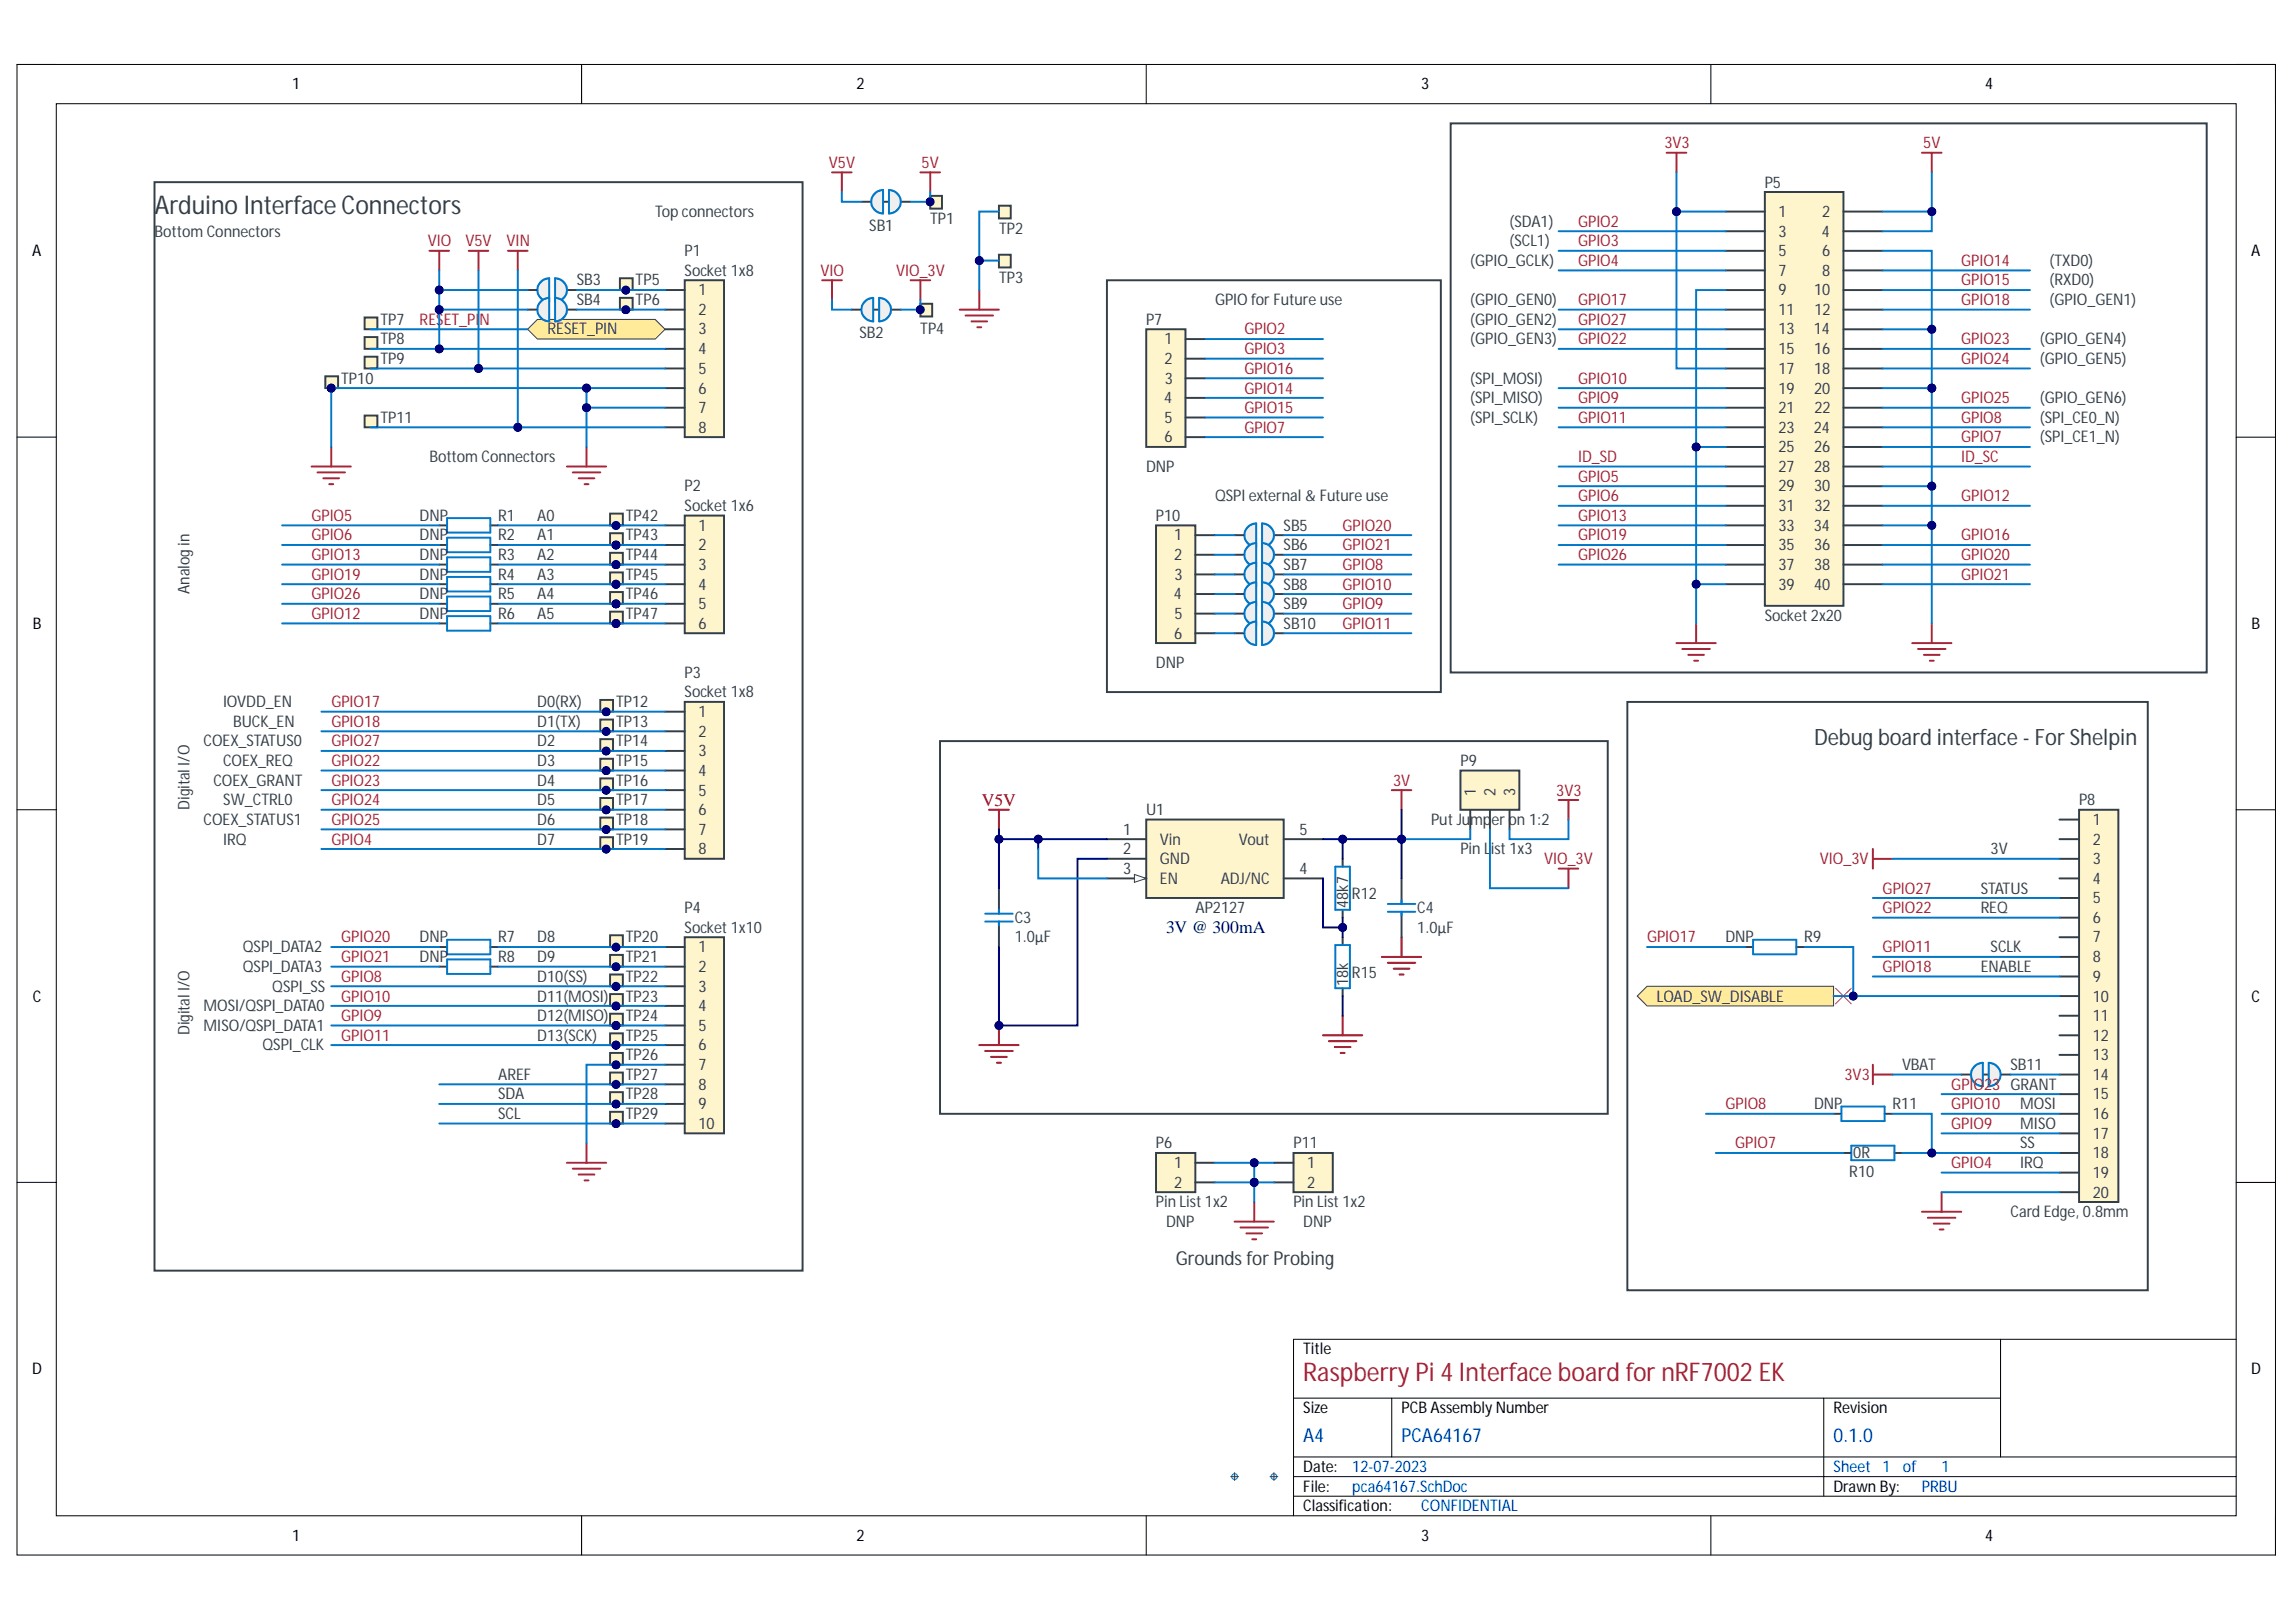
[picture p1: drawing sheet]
<svg xmlns="http://www.w3.org/2000/svg" width="297mm" height="210mm" viewBox="0 0 297 210" stroke-linecap="round" stroke-linejoin="round" font-family="sans-serif">
<defs><g id="words">
<text font-size="3.3" fill="#333f48" x="20" y="27.7">Arduino Interface Connectors</text>
<text font-size="3.3" fill="#a72137" x="168.6" y="178.7">RaspberryPi 4Interface board for nRF7002EK</text>
<text font-size="2.9" fill="#333f48" x="234.7" y="96.4">Debug board interface - For Shelpin</text>
<text font-size="2.5" fill="#333f48" x="152.1" y="163.7">Grounds for Probing</text>
<g font-size="2.5" fill="#0033a0">
<text x="168.6" y="186.6">A4</text>
<text x="181.3" y="186.6">PCA64167</text>
<text x="237.2" y="186.6">0.1.0</text>
</g>
<text font-size="2.3" fill="#800000" x="127" y="104.3">V5V</text>
<text font-size="2.3" fill="#000080" x="150.8" y="120.8">3V @ 300mA</text>
<g font-size="2.1">
<text x="37.8" y="11.6">1</text>
<text x="110.8" y="11.6">2</text>
<text x="183.9" y="11.6">3</text>
<text x="256.8" y="11.6">4</text>
<text x="4.1" y="33.1">A</text>
<text x="291.3" y="33.1">A</text>
<text x="4.2" y="81.4">B</text>
<text x="291.3" y="81.4">B</text>
<text x="4.2" y="129.6">C</text>
<text x="291.3" y="129.6">C</text>
<text x="4.1" y="177.8">D</text>
<text x="168.6" y="175.3">Title</text>
<text x="291.3" y="177.8">D</text>
<text x="168.6" y="182.9">Size</text>
<text x="181.3" y="182.9">PCB Assembly Number</text>
<text x="237.2" y="182.9">Revision</text>
<text x="168.6" y="190.5">Date:</text>
<text x="168.6" y="193">File:</text>
<text x="168.6" y="195.6">Classification:</text>
<text x="237.2" y="193">Drawn By:</text>
<text x="37.8" y="199.4">1</text>
<text x="110.8" y="199.4">2</text>
<text x="183.9" y="199.4">3</text>
<text x="256.8" y="199.4">4</text>
</g>
<g font-size="2.1" fill="#a72137">
<text x="107.2" y="21.7">V5V</text>
<text x="119.2" y="21.7">5V</text>
<text x="215.3" y="19.2">3V3</text>
<text x="248.8" y="19.2">5V</text>
<text x="204.2" y="29.3">GPIO2</text>
<text x="55.3" y="31.9">VIO</text>
<text x="60.2" y="31.9">V5V</text>
<text x="65.5" y="31.9">VIN</text>
<text x="106.2" y="35.7">VIO</text>
<text x="115.9" y="35.7">VIO_3V</text>
<text x="204.2" y="31.9">GPIO3</text>
<text x="204.2" y="34.4">GPIO4</text>
<text x="253.7" y="34.4">GPIO14</text>
<text x="204.2" y="39.5">GPIO17</text>
<text x="253.7" y="36.9">GPIO15</text>
<text x="253.7" y="39.5">GPIO18</text>
<text x="54.3" y="42">RESET_PIN</text>
<text x="161" y="43.3">GPIO2</text>
<text x="161" y="45.8">GPIO3</text>
<text x="204.2" y="42">GPIO27</text>
<text x="204.2" y="44.5">GPIO22</text>
<text x="253.7" y="44.5">GPIO23</text>
<text x="253.7" y="47.1">GPIO24</text>
<text x="161" y="48.4">GPIO16</text>
<text x="161" y="50.9">GPIO14</text>
<text x="161" y="53.5">GPIO15</text>
<text x="204.2" y="49.7">GPIO10</text>
<text x="204.2" y="52.2">GPIO9</text>
<text x="253.7" y="52.2">GPIO25</text>
<text x="161" y="56">GPIO7</text>
<text x="204.2" y="54.7">GPIO11</text>
<text x="204.2" y="59.8">ID_SD</text>
<text x="253.7" y="54.7">GPIO8</text>
<text x="253.7" y="57.3">GPIO7</text>
<text x="253.7" y="59.8">ID_SC</text>
<text x="204.2" y="62.3">GPIO5</text>
<text x="204.2" y="64.9">GPIO6</text>
<text x="253.7" y="64.9">GPIO12</text>
<text x="40.3" y="67.4">GPIO5</text>
<text x="40.3" y="69.9">GPIO6</text>
<text x="173.7" y="68.7">GPIO20</text>
<text x="173.7" y="71.2">GPIO21</text>
<text x="204.2" y="67.4">GPIO13</text>
<text x="204.2" y="69.9">GPIO19</text>
<text x="253.7" y="69.9">GPIO16</text>
<text x="40.3" y="72.5">GPIO13</text>
<text x="40.3" y="75">GPIO19</text>
<text x="40.3" y="77.6">GPIO26</text>
<text x="173.7" y="76.3">GPIO10</text>
<text x="173.7" y="73.7">GPIO8</text>
<text x="204.2" y="72.5">GPIO26</text>
<text x="253.7" y="72.5">GPIO20</text>
<text x="253.7" y="75">GPIO21</text>
<text x="40.3" y="80.1">GPIO12</text>
<text x="173.7" y="78.8">GPIO9</text>
<text x="173.7" y="81.4">GPIO11</text>
<text x="42.9" y="91.5">GPIO17</text>
<text x="42.9" y="94">GPIO18</text>
<text x="42.9" y="96.6">GPIO27</text>
<text x="42.9" y="99.1">GPIO22</text>
<text x="42.9" y="101.7">GPIO23</text>
<text x="180.2" y="101.7">3V</text>
<text x="42.9" y="104.2">GPIO24</text>
<text x="42.9" y="106.8">GPIO25</text>
<text x="201.3" y="103">3V3</text>
<text x="42.9" y="109.3">GPIO4</text>
<text x="199.8" y="111.8">VIO_3V</text>
<text x="235.4" y="111.8">VIO_3V</text>
<text x="243.6" y="115.6">GPIO27</text>
<text x="243.6" y="118.2">GPIO22</text>
<text x="44.1" y="122">GPIO20</text>
<text x="44.1" y="124.5">GPIO21</text>
<text x="213.1" y="122">GPIO17</text>
<text x="243.6" y="123.2">GPIO11</text>
<text x="243.6" y="125.8">GPIO18</text>
<text x="44.1" y="129.6">GPIO10</text>
<text x="44.1" y="127">GPIO8</text>
<text x="44.1" y="132.1">GPIO9</text>
<text x="44.1" y="134.7">GPIO11</text>
<text x="223.2" y="143.5">GPIO8</text>
<text x="238.6" y="139.7">3V3</text>
<text x="252.4" y="143.5">GPIO10</text>
<text x="252.4" y="141">GPIO23 GRANT</text>
<text x="224.5" y="148.6">GPIO7</text>
<text x="252.4" y="146.1">GPIO9</text>
<text x="252.4" y="151.1">GPIO4</text>
</g>
<g font-size="2.1" fill="#333f48">
<text x="84.8" y="28.1">Top connectors</text>
<text x="112.5" y="29.9">SB1</text>
<text x="120.3" y="29">TP1</text>
<text x="195.3" y="29.3">(SDA1)</text>
<text x="228.3" y="24.3">P5</text>
<text x="230.1" y="28.1">1</text>
<text x="235.7" y="28.1">2</text>
<text x="20" y="30.6">Bottom Connectors</text>
<text x="88.6" y="33.1">P1</text>
<text x="88.6" y="35.7">Socket 1x8</text>
<text x="129.2" y="30.2">TP2</text>
<text x="190.2" y="34.4">(GPIO_GCLK)</text>
<text x="195.3" y="31.9">(SCL1)</text>
<text x="230.1" y="30.6">3</text>
<text x="230.1" y="33.1">5</text>
<text x="230.1" y="35.7">7</text>
<text x="235.7" y="30.6">4</text>
<text x="235.7" y="35.7">8</text>
<text x="235.7" y="33.1">6</text>
<text x="265.2" y="34.4">(TXD0)</text>
<text x="74.6" y="36.9">SB3</text>
<text x="74.6" y="39.5">SB4</text>
<text x="82.2" y="36.9">TP5</text>
<text x="82.2" y="39.5">TP6</text>
<text x="90.3" y="38.2">1</text>
<text x="90.3" y="40.7">2</text>
<text x="129.2" y="36.6">TP3</text>
<text x="157.2" y="39.5">GPIO for Future use</text>
<text x="190.2" y="39.5">(GPIO_GEN0)</text>
<text x="230.1" y="38.2">9</text>
<text x="230.1" y="40.7">11</text>
<text x="234.7" y="38.2">10</text>
<text x="234.7" y="40.7">12</text>
<text x="265.2" y="36.9">(RXD0)</text>
<text x="265.2" y="39.5">(GPIO_GEN1)</text>
<text x="49.2" y="42">TP7</text>
<text x="49.2" y="44.5">TP8</text>
<text x="49.2" y="47.1">TP9</text>
<text x="70.8" y="43.3">RESET_PIN</text>
<text x="90.3" y="43.3">3</text>
<text x="90.3" y="45.8">4</text>
<text x="111.2" y="43.8">SB2</text>
<text x="119.1" y="43.3">TP4</text>
<text x="148.3" y="42">P7</text>
<text x="150.6" y="44.5">1</text>
<text x="150.6" y="47.1">2</text>
<text x="190.2" y="42">(GPIO_GEN2)</text>
<text x="190.2" y="44.5">(GPIO_GEN3)</text>
<text x="230.1" y="43.3">13</text>
<text x="230.1" y="45.8">15</text>
<text x="234.6" y="43.3">14</text>
<text x="234.7" y="45.8">16</text>
<text x="263.9" y="44.5">(GPIO_GEN4)</text>
<text x="263.9" y="47.1">(GPIO_GEN5)</text>
<text x="44.1" y="49.7">TP10</text>
<text x="90.3" y="48.4">5</text>
<text x="90.3" y="50.9">6</text>
<text x="90.3" y="53.5">7</text>
<text x="150.6" y="52.2">4</text>
<text x="150.7" y="49.7">3</text>
<text x="190.2" y="49.7">(SPI_MOSI)</text>
<text x="190.2" y="52.2">(SPI_MISO)</text>
<text x="230.1" y="48.4">17</text>
<text x="230.1" y="50.9">19</text>
<text x="230.1" y="53.5">21</text>
<text x="234.7" y="48.4">18</text>
<text x="234.7" y="50.9">20</text>
<text x="234.7" y="53.5">22</text>
<text x="263.9" y="52.2">(GPIO_GEN6)</text>
<text x="49.2" y="54.7">TP11</text>
<text x="55.6" y="59.8">Bottom Connectors</text>
<text x="90.3" y="56">8</text>
<text x="150.6" y="54.7">5</text>
<text x="150.6" y="57.3">6</text>
<text x="190.2" y="54.7">(SPI_SCLK)</text>
<text x="230.1" y="56">23</text>
<text x="230.1" y="58.5">25</text>
<text x="234.6" y="56">24</text>
<text x="234.7" y="58.5">26</text>
<text x="263.9" y="54.7">(SPI_CE0_N)</text>
<text x="263.9" y="57.3">(SPI_CE1_N)</text>
<text x="88.6" y="63.6">P2</text>
<text x="148.3" y="61.1">DNP</text>
<text x="157.2" y="64.9">QSPI external &amp; Future use</text>
<text x="230.1" y="61.1">27</text>
<text x="230.1" y="63.6">29</text>
<text x="234.7" y="61.1">28</text>
<text x="234.7" y="63.6">30</text>
<text x="54.3" y="67.4">DNP</text>
<text x="54.3" y="69.9">DNP</text>
<text x="64.4" y="67.4">R1</text>
<text x="64.4" y="69.9">R2</text>
<text x="69.5" y="67.4">A0</text>
<text x="69.5" y="69.9">A1</text>
<text x="81" y="67.4">TP42</text>
<text x="81" y="69.9">TP43</text>
<text x="88.6" y="66.1">Socket 1x6</text>
<text x="90.3" y="68.7">1</text>
<text x="90.3" y="71.2">2</text>
<text x="149.5" y="67.4">P10</text>
<text x="151.9" y="69.9">1</text>
<text x="166.1" y="68.7">SB5</text>
<text x="166.1" y="71.2">SB6</text>
<text x="230.1" y="66.1">31</text>
<text x="230.1" y="68.7">33</text>
<text x="230.1" y="71.2">35</text>
<text x="234.6" y="68.7">34</text>
<text x="234.7" y="71.2">36</text>
<text x="234.7" y="66.1">32</text>
<text x="24.5" y="76.9" transform="rotate(-90 24.5 76.9)">Analogin</text>
<text x="54.3" y="72.5">DNP</text>
<text x="54.3" y="75">DNP</text>
<text x="54.3" y="77.6">DNP</text>
<text x="64.4" y="72.5">R3</text>
<text x="64.4" y="75">R4</text>
<text x="64.4" y="77.6">R5</text>
<text x="69.5" y="72.5">A2</text>
<text x="69.5" y="75">A3</text>
<text x="69.5" y="77.6">A4</text>
<text x="81" y="72.5">TP44</text>
<text x="81" y="75">TP45</text>
<text x="81" y="77.6">TP46</text>
<text x="90.3" y="73.7">3</text>
<text x="90.3" y="76.3">4</text>
<text x="151.9" y="77.6">4</text>
<text x="151.9" y="72.5">2</text>
<text x="151.9" y="75">3</text>
<text x="166.1" y="73.7">SB7</text>
<text x="166.1" y="76.3">SB8</text>
<text x="230.1" y="73.7">37</text>
<text x="230.1" y="76.3">39</text>
<text x="234.7" y="73.7">38</text>
<text x="234.7" y="76.3">40</text>
<text x="54.3" y="80.1">DNP</text>
<text x="64.4" y="80.1">R6</text>
<text x="69.5" y="80.1">A5</text>
<text x="81" y="80.1">TP47</text>
<text x="90.3" y="78.8">5</text>
<text x="90.3" y="81.4">6</text>
<text x="151.9" y="82.6">6</text>
<text x="151.9" y="80.1">5</text>
<text x="166.1" y="78.8">SB9</text>
<text x="166.1" y="81.4">SB10</text>
<text x="228.3" y="80.4">Socket 2x20</text>
<text x="88.6" y="87.7">P3</text>
<text x="149.5" y="86.4">DNP</text>
<text x="28.9" y="91.5">IOVDD_EN</text>
<text x="30.1" y="94">BUCK_EN</text>
<text x="69.5" y="91.5">D0(RX)</text>
<text x="69.5" y="94">D1(TX)</text>
<text x="79.7" y="91.5">TP12</text>
<text x="79.7" y="94">TP13</text>
<text x="88.6" y="90.2">Socket 1x8</text>
<text x="90.3" y="92.8">1</text>
<text x="90.3" y="95.3">2</text>
<text x="26.3" y="96.6">COEX_STATUS0</text>
<text x="27.6" y="101.7">COEX_GRANT</text>
<text x="28.9" y="99.1">COEX_REQ</text>
<text x="69.5" y="96.6">D2</text>
<text x="69.5" y="99.1">D3</text>
<text x="69.5" y="101.7">D4</text>
<text x="79.7" y="96.6">TP14</text>
<text x="79.7" y="99.1">TP15</text>
<text x="79.7" y="101.7">TP16</text>
<text x="90.3" y="97.8">3</text>
<text x="90.3" y="100.4">4</text>
<text x="188.9" y="99.1">P9</text>
<text x="24.5" y="104.8" transform="rotate(-90 24.5 104.8)">Digital I/O</text>
<text x="26.3" y="106.8">COEX_STATUS1</text>
<text x="28.9" y="104.2">SW_CTRL0</text>
<text x="69.5" y="104.2">D5</text>
<text x="69.5" y="106.8">D6</text>
<text x="79.7" y="104.2">TP17</text>
<text x="79.7" y="106.8">TP18</text>
<text x="90.3" y="103">5</text>
<text x="90.3" y="105.5">6</text>
<text x="148.3" y="105.5">U1</text>
<text x="185.1" y="106.8">Put Jumper on 1:2</text>
<text x="190.9" y="103" transform="rotate(-90 190.9 103)">1</text>
<text x="193.5" y="103" transform="rotate(-90 193.5 103)">2</text>
<text x="196" y="103" transform="rotate(-90 196 103)">3</text>
<text x="269" y="104.2">P8</text>
<text x="270.7" y="106.8">1</text>
<text x="28.9" y="109.3">IRQ</text>
<text x="69.5" y="109.3">D7</text>
<text x="79.7" y="109.3">TP19</text>
<text x="90.3" y="108">7</text>
<text x="90.3" y="110.6">8</text>
<text x="145.3" y="108">1</text>
<text x="145.3" y="110.6">2</text>
<text x="145.3" y="113.1">3</text>
<text x="150" y="109.3">Vin</text>
<text x="150" y="111.8">GND</text>
<text x="160.3" y="109.3">Vout</text>
<text x="168.1" y="113.1">4</text>
<text x="168.1" y="108">5</text>
<text x="188.9" y="110.6">Pin List 1x3</text>
<text x="257.5" y="110.6">3V</text>
<text x="270.7" y="109.3">2</text>
<text x="270.7" y="111.8">3</text>
<text x="88.6" y="118.2">P4</text>
<text x="150" y="114.4">EN</text>
<text x="154.7" y="118.2">AP2127</text>
<text x="158" y="114.4">ADJ/NC</text>
<text x="174.4" y="117.5" transform="rotate(-90 174.4 117.5)">48k7</text>
<text x="174.9" y="116.4">R12</text>
<text x="256.2" y="118.2">REQ</text>
<text x="256.2" y="115.6">STATUS</text>
<text x="270.7" y="114.4">4</text>
<text x="270.7" y="116.9">5</text>
<text x="270.7" y="119.4">6</text>
<text x="31.4" y="123.2">QSPI_DATA2</text>
<text x="31.4" y="125.8">QSPI_DATA3</text>
<text x="54.3" y="122">DNP</text>
<text x="54.3" y="124.5">DNP</text>
<text x="64.4" y="122">R7</text>
<text x="64.4" y="124.5">R8</text>
<text x="69.5" y="122">D8</text>
<text x="69.5" y="124.5">D9</text>
<text x="81" y="122">TP20</text>
<text x="81" y="124.5">TP21</text>
<text x="88.6" y="120.7">Socket 1x10</text>
<text x="90.3" y="123.2">1</text>
<text x="90.3" y="125.8">2</text>
<text x="223.2" y="122">DNP</text>
<text x="233.4" y="122">R9</text>
<text x="256.2" y="125.8">ENABLE</text>
<text x="257.5" y="123.2">SCLK</text>
<text x="270.7" y="122">7</text>
<text x="270.7" y="124.5">8</text>
<text x="26.3" y="130.9">MOSI/QSPI_DATA0</text>
<text x="35.2" y="128.3">QSPI_SS</text>
<text x="69.5" y="127">D10(SS)</text>
<text x="69.5" y="129.6">D11(MOSI)</text>
<text x="81" y="127">TP22</text>
<text x="81" y="129.6">TP23</text>
<text x="90.3" y="128.3">3</text>
<text x="90.3" y="130.9">4</text>
<text x="174.4" y="127.6" transform="rotate(-90 174.4 127.6)">18k</text>
<text x="174.9" y="126.5">R15</text>
<text x="214.4" y="129.6">LOAD_SW_DISABLE</text>
<text x="270.7" y="127">9</text>
<text x="270.7" y="129.6">10</text>
<text x="24.5" y="134" transform="rotate(-90 24.5 134)">Digital I/O</text>
<text x="26.3" y="133.4">MISO/QSPI_DATA1</text>
<text x="33.9" y="135.9">QSPI_CLK</text>
<text x="69.5" y="132.1">D12(MISO)</text>
<text x="69.5" y="134.7">D13(SCK)</text>
<text x="81" y="132.1">TP24</text>
<text x="81" y="134.7">TP25</text>
<text x="81" y="137.2">TP26</text>
<text x="90.3" y="133.4">5</text>
<text x="90.3" y="135.9">6</text>
<text x="270.7" y="132.1">11</text>
<text x="270.7" y="134.7">12</text>
<text x="270.7" y="137.2">13</text>
<text x="64.4" y="139.7">AREF</text>
<text x="64.4" y="142.3">SDA</text>
<text x="81" y="139.7">TP27</text>
<text x="81" y="142.3">TP28</text>
<text x="90.3" y="138.5">7</text>
<text x="90.3" y="141">8</text>
<text x="90.3" y="143.5">9</text>
<text x="234.7" y="143.5">DNP</text>
<text x="244.8" y="143.5">R11</text>
<text x="246.1" y="138.5">VBAT</text>
<text x="260.1" y="138.5">SB11</text>
<text x="261.4" y="143.5">MOSI</text>
<text x="270.7" y="139.7">14</text>
<text x="270.7" y="142.3">15</text>
<text x="64.4" y="144.8">SCL</text>
<text x="81" y="144.8">TP29</text>
<text x="90.3" y="146.1">10</text>
<text x="149.5" y="148.6">P6</text>
<text x="167.3" y="148.6">P11</text>
<text x="239.8" y="149.9">0R</text>
<text x="261.4" y="146.1">MISO</text>
<text x="261.4" y="148.6">SS</text>
<text x="270.7" y="144.8">16</text>
<text x="270.7" y="147.3">17</text>
<text x="270.7" y="149.9">18</text>
<text x="151.9" y="151.1">1</text>
<text x="151.9" y="153.7">2</text>
<text x="169.1" y="151.1">1</text>
<text x="169.1" y="153.7">2</text>
<text x="239.3" y="152.4">R10</text>
<text x="261.4" y="151.1">IRQ</text>
<text x="270.7" y="152.4">19</text>
<text x="270.7" y="155">20</text>
<text x="149.5" y="156.3">Pin List 1x2</text>
<text x="150.8" y="158.8">DNP</text>
<text x="167.3" y="156.3">Pin List 1x2</text>
<text x="168.6" y="158.8">DNP</text>
<text x="260.1" y="157.5">Card Edge, 0.8mm</text>
</g>
<g font-size="2.1" fill="#333f4e">
<text x="131.3" y="119.4">C3</text>
<text x="183.4" y="118.2">C4</text>
<text x="131.3" y="122">1.0µF</text>
<text x="183.4" y="120.7">1.0µF</text>
</g>
<g font-size="2.1" fill="#0033a0">
<text x="174.9" y="190.5">12-07-2023</text>
<text x="237.2" y="190.5">Sheet 1</text>
<text x="246.2" y="190.5">of</text>
<text x="251.2" y="190.5">1</text>
<text x="174.9" y="193">pca64167.SchDoc</text>
<text x="183.9" y="195.6">CONFIDENTIAL</text>
<text x="248.6" y="193">PRBU</text>
</g>
</g></defs>
<path d="M2.2 8.3h292.2v192.9h-292.2z" fill="none" stroke="#000" stroke-width=".13"/>
<path d="M7.3 13.4h282v182.8h-282z" fill-rule="evenodd" fill="#fff"/>
<g fill="none" stroke="#000" stroke-width=".13">
<path d="M2.2 8.3h5.1M7.3 13.4h282v182.8h-282zM75.2 8.3v5.1M148.3 8.3v5.1M221.3 8.3v5.1M289.3 8.3h5.1v5.1M2.2 56.6h5.1M289.3 56.6h5.1M2.2 104.8h5.1M289.3 104.8h5.1M2.2 153h5.1M289.3 153h5.1"/>
<path d="M258.8 173.3v15.2M289.3 173.3h-122v22.9M75.2 196.2v5M148.3 196.2v5M167.3 191.1h122M167.3 180.9h91.5M167.3 188.5h122M167.3 193.6h122M180.1 180.9v7.6M221.3 196.2v5M235.9 180.9v12.7M294.4 196.2v5"/>
</g>
<circle cx="159.7" cy="191.1" r=".38" fill="#efefef"/>
<circle cx="159.7" cy="191.1" r=".38" fill="none" stroke="#0077c8" stroke-width=".13"/>
<path d="M159.2 191.1h1M159.7 190.6v1" fill="none" stroke="#333f48" stroke-width=".13"/>
<circle cx="164.8" cy="191.1" r=".38" fill="#efefef"/>
<circle cx="164.8" cy="191.1" r=".38" fill="none" stroke="#0077c8" stroke-width=".13"/>
<path d="M164.3 191.1h1M164.8 190.6v1" fill="none" stroke="#333f48" stroke-width=".13"/>
<g fill="none" stroke="#a72137" stroke-width=".25">
<path d="M215.6 19.8h2.6M216.9 19.8v2.5M248.6 19.8h2.6M249.9 19.8v2.5M55.6 32.5h2.5M56.8 32.5v2.5M60.6 32.5h2.6M61.9 32.5v2.5M65.7 32.5h2.6M67 32.5v2.5M216.9 83.2h5.1M217.6 84h3.6"/>
<path d="M218.4 84.7h2M219.2 85.5h.5M219.4 80.7v2.5M247.4 83.2h5.1M248.1 84h3.6M248.9 84.7h2M249.7 85.5h.5M249.9 80.7v2.5"/>
</g>
<path d="M88.6 36.3h5.1v20.3h-5.1z" fill-rule="evenodd" fill="#fff5cc"/>
<path d="M86 37.5h2.6M88.6 36.3h5.1v20.3h-5.1zM86 40.1h2.6M86 42.6h2.6M86 45.1h2.6M86 47.7h2.6M86 50.2h2.6M86 52.8h2.6M86 55.3h2.6" fill="none" stroke="#333f48" stroke-width=".25"/>
<path d="M69.5 41.3h15.3l1.2 1.3-1.2 1.3h-15.3l-1.2-1.3z" fill-rule="evenodd" fill="#ffeb99"/>
<path d="M69.5 41.3h15.3l1.2 1.3-1.2 1.3h-15.3l-1.2-1.3z" fill="none" stroke="#333f48" stroke-width=".13"/>
<path d="M42.9 57.8v2.6M75.9 57.8v2.6M40.3 60.4h5.1M41.1 61.1h3.5M41.8 61.9h2.1M42.6 62.7h.5M73.3 60.4h5.1M74.1 61.1h3.6M74.9 61.9h2M75.6 62.7h.5" fill="none" stroke="#a72137" stroke-width=".25"/>
<path d="M88.6 66.7h5.1v15.2h-5.1z" fill-rule="evenodd" fill="#fff5cc"/>
<path d="M86 68h2.6M86 70.5h2.6M86 73.1h2.6M86 75.6h2.6M86 78.1h2.6M88.6 66.7h5.1v15.2h-5.1zM86 80.7h2.6" fill="none" stroke="#333f48" stroke-width=".25"/>
<circle cx="79.7" cy="68" r=".51" fill="#000080"/>
<circle cx="79.7" cy="68" r=".51" fill="none" stroke="#000080" stroke-width=".13"/>
<circle cx="79.7" cy="68" r=".51" fill="#000080"/>
<circle cx="79.7" cy="68" r=".51" fill="none" stroke="#000080" stroke-width=".13"/>
<path d="M78.9 66.5h1.7v1.5h-1.7z" fill-rule="evenodd" fill="#fff5cc"/>
<path d="M78.9 66.5h1.7v1.5h-1.7z" fill="none" stroke="#333f48" stroke-width=".25"/>
<circle cx="79.7" cy="70.5" r=".51" fill="#000080"/>
<circle cx="79.7" cy="70.5" r=".51" fill="none" stroke="#000080" stroke-width=".13"/>
<circle cx="79.7" cy="70.5" r=".51" fill="#000080"/>
<circle cx="79.7" cy="70.5" r=".51" fill="none" stroke="#000080" stroke-width=".13"/>
<path d="M78.9 69h1.7v1.5h-1.7z" fill-rule="evenodd" fill="#fff5cc"/>
<path d="M78.9 69h1.7v1.5h-1.7z" fill="none" stroke="#333f48" stroke-width=".25"/>
<circle cx="79.7" cy="73.1" r=".51" fill="#000080"/>
<circle cx="79.7" cy="73.1" r=".51" fill="none" stroke="#000080" stroke-width=".13"/>
<circle cx="79.7" cy="73.1" r=".51" fill="#000080"/>
<circle cx="79.7" cy="73.1" r=".51" fill="none" stroke="#000080" stroke-width=".13"/>
<path d="M78.9 71.5h1.7v1.6h-1.7z" fill-rule="evenodd" fill="#fff5cc"/>
<path d="M78.9 71.5h1.7v1.6h-1.7z" fill="none" stroke="#333f48" stroke-width=".25"/>
<circle cx="79.7" cy="75.6" r=".51" fill="#000080"/>
<circle cx="79.7" cy="75.6" r=".51" fill="none" stroke="#000080" stroke-width=".13"/>
<circle cx="79.7" cy="75.6" r=".51" fill="#000080"/>
<circle cx="79.7" cy="75.6" r=".51" fill="none" stroke="#000080" stroke-width=".13"/>
<path d="M78.9 74.1h1.7v1.5h-1.7z" fill-rule="evenodd" fill="#fff5cc"/>
<path d="M78.9 74.1h1.7v1.5h-1.7z" fill="none" stroke="#333f48" stroke-width=".25"/>
<circle cx="79.7" cy="78.1" r=".51" fill="#000080"/>
<circle cx="79.7" cy="78.1" r=".51" fill="none" stroke="#000080" stroke-width=".13"/>
<circle cx="79.7" cy="78.1" r=".51" fill="#000080"/>
<circle cx="79.7" cy="78.1" r=".51" fill="none" stroke="#000080" stroke-width=".13"/>
<path d="M78.9 76.6h1.7v1.5h-1.7z" fill-rule="evenodd" fill="#fff5cc"/>
<path d="M78.9 76.6h1.7v1.5h-1.7z" fill="none" stroke="#333f48" stroke-width=".25"/>
<circle cx="79.7" cy="80.7" r=".51" fill="#000080"/>
<circle cx="79.7" cy="80.7" r=".51" fill="none" stroke="#000080" stroke-width=".13"/>
<circle cx="79.7" cy="80.7" r=".51" fill="#000080"/>
<circle cx="79.7" cy="80.7" r=".51" fill="none" stroke="#000080" stroke-width=".13"/>
<path d="M78.9 79.2h1.7v1.5h-1.7z" fill-rule="evenodd" fill="#fff5cc"/>
<path d="M78.9 79.2h1.7v1.5h-1.7z" fill="none" stroke="#333f48" stroke-width=".25"/>
<path d="M88.6 90.8h5.1v20.3h-5.1z" fill-rule="evenodd" fill="#fff5cc"/>
<path d="M86 92.1h2.6M86 94.6h2.6M86 97.2h2.6M86 99.7h2.6M88.6 90.8h5.1v20.3h-5.1zM86 102.3h2.6M86 104.8h2.6M86 107.3h2.6M86 109.9h2.6" fill="none" stroke="#333f48" stroke-width=".25"/>
<path d="M88.6 121.3h5.1v25.4h-5.1z" fill-rule="evenodd" fill="#fff5cc"/>
<path d="M20 23.6h83.8v140.8h-83.8zM86 122.6h2.6M86 125.1h2.6M86 127.6h2.6M86 130.2h2.6M86 132.7h2.6M86 135.2h2.6M86 137.8h2.6M88.6 121.3h5.1v25.4h-5.1zM86 140.3h2.6M86 142.9h2.6M86 145.4h2.6" fill="none" stroke="#333f48" stroke-width=".25"/>
<path d="M106.4 36.3h2.5M107.6 22.3h2.6M107.6 36.3v2.5M108.9 22.3v2.5M119.1 22.3h2.5M120.3 22.3v2.5M73.3 150.5h5.1M74.1 151.2h3.6M74.9 152h2M75.6 152.8h.5M75.9 147.9v2.6" fill="none" stroke="#a72137" stroke-width=".25"/>
<circle cx="120.3" cy="26.1" r=".51" fill="#000080"/>
<circle cx="120.3" cy="26.1" r=".51" fill="none" stroke="#000080" stroke-width=".13"/>
<circle cx="120.3" cy="26.1" r=".51" fill="#000080"/>
<circle cx="120.3" cy="26.1" r=".51" fill="none" stroke="#000080" stroke-width=".13"/>
<path d="M120.3 25.3h1.6v1.7h-1.6z" fill-rule="evenodd" fill="#fff5cc"/>
<path d="M120.3 25.3h1.6v1.7h-1.6z" fill="none" stroke="#333f48" stroke-width=".25"/>
<circle cx="119.1" cy="40.1" r=".51" fill="#000080"/>
<circle cx="119.1" cy="40.1" r=".51" fill="none" stroke="#000080" stroke-width=".13"/>
<circle cx="119.1" cy="40.1" r=".51" fill="#000080"/>
<circle cx="119.1" cy="40.1" r=".51" fill="none" stroke="#000080" stroke-width=".13"/>
<path d="M119.1 39.3h1.5v1.7h-1.5z" fill-rule="evenodd" fill="#fff5cc"/>
<path d="M119.1 39.3h1.5v1.7h-1.5z" fill="none" stroke="#333f48" stroke-width=".25"/>
<path d="M129.2 26.6h1.6v1.7h-1.6z" fill-rule="evenodd" fill="#fff5cc"/>
<path d="M129.2 26.6h1.6v1.7h-1.6z" fill="none" stroke="#333f48" stroke-width=".25"/>
<path d="M129.2 33h1.6v1.6h-1.6z" fill-rule="evenodd" fill="#fff5cc"/>
<path d="M129.2 33h1.6v1.6h-1.6z" fill="none" stroke="#333f48" stroke-width=".25"/>
<path d="M126.7 37.5v2.6M124.2 40.1h5M124.9 40.8h3.6M125.7 41.6h2M126.4 42.4h.5" fill="none" stroke="#a72137" stroke-width=".25"/>
<path d="M228.3 24.8h10.2v53.6h-10.2z" fill-rule="evenodd" fill="#fff5cc"/>
<g fill="none" stroke="#333f48" stroke-width=".25">
<path d="M223.2 27.4h5.1M223.2 29.9h5.1M223.2 32.5h5.1M223.2 35h5.1M223.2 37.5h5.1M228.3 24.8h10.2v53.6h-10.2zM238.5 27.4h5.1M238.5 29.9h5.1M238.5 32.5h5.1M238.5 35h5.1M238.5 37.5h5.1M223.2 40.1h5.1"/>
<path d="M223.2 42.6h5.1M223.2 45.2h5.1M223.2 47.7h5.1M223.2 50.2h5.1M223.2 52.8h5.1M223.2 55.3h5.1M223.2 57.8h5.1M238.5 40.1h5.1M238.5 42.6h5.1M238.5 45.2h5.1M238.5 47.7h5.1M238.5 50.2h5.1"/>
<path d="M238.5 52.8h5.1M238.5 55.3h5.1M238.5 57.8h5.1M223.2 60.4h5.1M223.2 62.9h5.1M223.2 65.5h5.1M223.2 68h5.1M223.2 70.5h5.1M223.2 73.1h5.1M223.2 75.6h5.1M238.5 60.4h5.1M238.5 62.9h5.1"/>
<path d="M238.5 65.5h5.1M238.5 68h5.1M238.5 70.5h5.1M238.5 73.1h5.1M238.5 75.6h5.1"/>
</g>
<circle cx="78.4" cy="92.1" r=".51" fill="#000080"/>
<circle cx="78.4" cy="92.1" r=".51" fill="none" stroke="#000080" stroke-width=".13"/>
<circle cx="78.4" cy="92.1" r=".51" fill="#000080"/>
<circle cx="78.4" cy="92.1" r=".51" fill="none" stroke="#000080" stroke-width=".13"/>
<path d="M77.7 90.6h1.6v1.5h-1.6z" fill-rule="evenodd" fill="#fff5cc"/>
<path d="M77.7 90.6h1.6v1.5h-1.6z" fill="none" stroke="#333f48" stroke-width=".25"/>
<circle cx="78.4" cy="94.6" r=".51" fill="#000080"/>
<circle cx="78.4" cy="94.6" r=".51" fill="none" stroke="#000080" stroke-width=".13"/>
<circle cx="78.4" cy="94.6" r=".51" fill="#000080"/>
<circle cx="78.4" cy="94.6" r=".51" fill="none" stroke="#000080" stroke-width=".13"/>
<path d="M77.7 93.1h1.6v1.5h-1.6z" fill-rule="evenodd" fill="#fff5cc"/>
<path d="M77.7 93.1h1.6v1.5h-1.6z" fill="none" stroke="#333f48" stroke-width=".25"/>
<circle cx="78.4" cy="97.2" r=".51" fill="#000080"/>
<circle cx="78.4" cy="97.2" r=".51" fill="none" stroke="#000080" stroke-width=".13"/>
<circle cx="78.4" cy="97.2" r=".51" fill="#000080"/>
<circle cx="78.4" cy="97.2" r=".51" fill="none" stroke="#000080" stroke-width=".13"/>
<path d="M77.7 95.7h1.6v1.5h-1.6z" fill-rule="evenodd" fill="#fff5cc"/>
<path d="M77.7 95.7h1.6v1.5h-1.6z" fill="none" stroke="#333f48" stroke-width=".25"/>
<circle cx="78.4" cy="99.7" r=".51" fill="#000080"/>
<circle cx="78.4" cy="99.7" r=".51" fill="none" stroke="#000080" stroke-width=".13"/>
<circle cx="78.4" cy="99.7" r=".51" fill="#000080"/>
<circle cx="78.4" cy="99.7" r=".51" fill="none" stroke="#000080" stroke-width=".13"/>
<path d="M77.7 98.2h1.6v1.5h-1.6z" fill-rule="evenodd" fill="#fff5cc"/>
<path d="M77.7 98.2h1.6v1.5h-1.6z" fill="none" stroke="#333f48" stroke-width=".25"/>
<circle cx="78.4" cy="102.3" r=".51" fill="#000080"/>
<circle cx="78.4" cy="102.3" r=".51" fill="none" stroke="#000080" stroke-width=".13"/>
<circle cx="78.4" cy="102.3" r=".51" fill="#000080"/>
<circle cx="78.4" cy="102.3" r=".51" fill="none" stroke="#000080" stroke-width=".13"/>
<path d="M77.7 100.7h1.6v1.6h-1.6z" fill-rule="evenodd" fill="#fff5cc"/>
<path d="M77.7 100.7h1.6v1.6h-1.6z" fill="none" stroke="#333f48" stroke-width=".25"/>
<circle cx="78.4" cy="104.8" r=".51" fill="#000080"/>
<circle cx="78.4" cy="104.8" r=".51" fill="none" stroke="#000080" stroke-width=".13"/>
<circle cx="78.4" cy="104.8" r=".51" fill="#000080"/>
<circle cx="78.4" cy="104.8" r=".51" fill="none" stroke="#000080" stroke-width=".13"/>
<path d="M77.7 103.3h1.6v1.5h-1.6z" fill-rule="evenodd" fill="#fff5cc"/>
<path d="M77.7 103.3h1.6v1.5h-1.6z" fill="none" stroke="#333f48" stroke-width=".25"/>
<circle cx="79.7" cy="122.6" r=".51" fill="#000080"/>
<circle cx="79.7" cy="122.6" r=".51" fill="none" stroke="#000080" stroke-width=".13"/>
<circle cx="79.7" cy="122.6" r=".51" fill="#000080"/>
<circle cx="79.7" cy="122.6" r=".51" fill="none" stroke="#000080" stroke-width=".13"/>
<path d="M78.9 121h1.7v1.6h-1.7z" fill-rule="evenodd" fill="#fff5cc"/>
<path d="M78.9 121h1.7v1.6h-1.7z" fill="none" stroke="#333f48" stroke-width=".25"/>
<circle cx="79.7" cy="125.1" r=".51" fill="#000080"/>
<circle cx="79.7" cy="125.1" r=".51" fill="none" stroke="#000080" stroke-width=".13"/>
<circle cx="79.7" cy="125.1" r=".51" fill="#000080"/>
<circle cx="79.7" cy="125.1" r=".51" fill="none" stroke="#000080" stroke-width=".13"/>
<path d="M78.9 123.6h1.7v1.5h-1.7z" fill-rule="evenodd" fill="#fff5cc"/>
<path d="M78.9 123.6h1.7v1.5h-1.7z" fill="none" stroke="#333f48" stroke-width=".25"/>
<circle cx="79.7" cy="127.6" r=".51" fill="#000080"/>
<circle cx="79.7" cy="127.6" r=".51" fill="none" stroke="#000080" stroke-width=".13"/>
<circle cx="79.7" cy="127.6" r=".51" fill="#000080"/>
<circle cx="79.7" cy="127.6" r=".51" fill="none" stroke="#000080" stroke-width=".13"/>
<path d="M78.9 126.1h1.7v1.5h-1.7z" fill-rule="evenodd" fill="#fff5cc"/>
<path d="M78.9 126.1h1.7v1.5h-1.7z" fill="none" stroke="#333f48" stroke-width=".25"/>
<circle cx="79.7" cy="130.2" r=".51" fill="#000080"/>
<circle cx="79.7" cy="130.2" r=".51" fill="none" stroke="#000080" stroke-width=".13"/>
<circle cx="79.7" cy="130.2" r=".51" fill="#000080"/>
<circle cx="79.7" cy="130.2" r=".51" fill="none" stroke="#000080" stroke-width=".13"/>
<path d="M78.9 128.6h1.7v1.6h-1.7z" fill-rule="evenodd" fill="#fff5cc"/>
<path d="M78.9 128.6h1.7v1.6h-1.7z" fill="none" stroke="#333f48" stroke-width=".25"/>
<circle cx="79.7" cy="132.7" r=".51" fill="#000080"/>
<circle cx="79.7" cy="132.7" r=".51" fill="none" stroke="#000080" stroke-width=".13"/>
<circle cx="79.7" cy="132.7" r=".51" fill="#000080"/>
<circle cx="79.7" cy="132.7" r=".51" fill="none" stroke="#000080" stroke-width=".13"/>
<path d="M78.9 131.2h1.7v1.5h-1.7z" fill-rule="evenodd" fill="#fff5cc"/>
<path d="M78.9 131.2h1.7v1.5h-1.7z" fill="none" stroke="#333f48" stroke-width=".25"/>
<circle cx="79.7" cy="135.2" r=".51" fill="#000080"/>
<circle cx="79.7" cy="135.2" r=".51" fill="none" stroke="#000080" stroke-width=".13"/>
<circle cx="79.7" cy="135.2" r=".51" fill="#000080"/>
<circle cx="79.7" cy="135.2" r=".51" fill="none" stroke="#000080" stroke-width=".13"/>
<path d="M78.9 133.7h1.7v1.5h-1.7z" fill-rule="evenodd" fill="#fff5cc"/>
<path d="M78.9 133.7h1.7v1.5h-1.7z" fill="none" stroke="#333f48" stroke-width=".25"/>
<circle cx="79.7" cy="137.8" r=".51" fill="#000080"/>
<circle cx="79.7" cy="137.8" r=".51" fill="none" stroke="#000080" stroke-width=".13"/>
<circle cx="79.7" cy="137.8" r=".51" fill="#000080"/>
<circle cx="79.7" cy="137.8" r=".51" fill="none" stroke="#000080" stroke-width=".13"/>
<path d="M78.9 136.3h1.7v1.5h-1.7z" fill-rule="evenodd" fill="#fff5cc"/>
<path d="M78.9 136.3h1.7v1.5h-1.7z" fill="none" stroke="#333f48" stroke-width=".25"/>
<circle cx="79.7" cy="140.3" r=".51" fill="#000080"/>
<circle cx="79.7" cy="140.3" r=".51" fill="none" stroke="#000080" stroke-width=".13"/>
<circle cx="79.7" cy="140.3" r=".51" fill="#000080"/>
<circle cx="79.7" cy="140.3" r=".51" fill="none" stroke="#000080" stroke-width=".13"/>
<path d="M78.9 138.8h1.7v1.5h-1.7z" fill-rule="evenodd" fill="#fff5cc"/>
<path d="M78.9 138.8h1.7v1.5h-1.7z" fill="none" stroke="#333f48" stroke-width=".25"/>
<circle cx="79.7" cy="142.9" r=".51" fill="#000080"/>
<circle cx="79.7" cy="142.9" r=".51" fill="none" stroke="#000080" stroke-width=".13"/>
<circle cx="79.7" cy="142.9" r=".51" fill="#000080"/>
<circle cx="79.7" cy="142.9" r=".51" fill="none" stroke="#000080" stroke-width=".13"/>
<path d="M78.9 141.3h1.7v1.6h-1.7z" fill-rule="evenodd" fill="#fff5cc"/>
<path d="M78.9 141.3h1.7v1.6h-1.7z" fill="none" stroke="#333f48" stroke-width=".25"/>
<circle cx="79.7" cy="145.4" r=".51" fill="#000080"/>
<circle cx="79.7" cy="145.4" r=".51" fill="none" stroke="#000080" stroke-width=".13"/>
<circle cx="79.7" cy="145.4" r=".51" fill="#000080"/>
<circle cx="79.7" cy="145.4" r=".51" fill="none" stroke="#000080" stroke-width=".13"/>
<path d="M78.9 143.9h1.7v1.5h-1.7z" fill-rule="evenodd" fill="#fff5cc"/>
<path d="M78.9 143.9h1.7v1.5h-1.7z" fill="none" stroke="#333f48" stroke-width=".25"/>
<circle cx="78.4" cy="107.3" r=".51" fill="#000080"/>
<circle cx="78.4" cy="107.3" r=".51" fill="none" stroke="#000080" stroke-width=".13"/>
<circle cx="78.4" cy="107.3" r=".51" fill="#000080"/>
<circle cx="78.4" cy="107.3" r=".51" fill="none" stroke="#000080" stroke-width=".13"/>
<path d="M77.7 105.8h1.6v1.5h-1.6z" fill-rule="evenodd" fill="#fff5cc"/>
<path d="M77.7 105.8h1.6v1.5h-1.6z" fill="none" stroke="#333f48" stroke-width=".25"/>
<circle cx="78.4" cy="109.9" r=".51" fill="#000080"/>
<circle cx="78.4" cy="109.9" r=".51" fill="none" stroke="#000080" stroke-width=".13"/>
<circle cx="78.4" cy="109.9" r=".51" fill="#000080"/>
<circle cx="78.4" cy="109.9" r=".51" fill="none" stroke="#000080" stroke-width=".13"/>
<path d="M77.7 108.3h1.6v1.6h-1.6z" fill-rule="evenodd" fill="#fff5cc"/>
<path d="M77.7 108.3h1.6v1.6h-1.6z" fill="none" stroke="#333f48" stroke-width=".25"/>
<path d="M47.2 41.1h1.6v1.5h-1.6z" fill-rule="evenodd" fill="#fff5cc"/>
<path d="M47.2 41.1h1.6v1.5h-1.6z" fill="none" stroke="#333f48" stroke-width=".25"/>
<path d="M47.2 43.6h1.6v1.5h-1.6z" fill-rule="evenodd" fill="#fff5cc"/>
<path d="M47.2 43.6h1.6v1.5h-1.6z" fill="none" stroke="#333f48" stroke-width=".25"/>
<path d="M47.2 46.2h1.6v1.5h-1.6z" fill-rule="evenodd" fill="#fff5cc"/>
<path d="M47.2 46.2h1.6v1.5h-1.6z" fill="none" stroke="#333f48" stroke-width=".25"/>
<circle cx="42.8" cy="50.2" r=".51" fill="#000080"/>
<circle cx="42.8" cy="50.2" r=".51" fill="none" stroke="#000080" stroke-width=".13"/>
<circle cx="42.8" cy="50.2" r=".51" fill="#000080"/>
<circle cx="42.8" cy="50.2" r=".51" fill="none" stroke="#000080" stroke-width=".13"/>
<path d="M42.1 48.7h1.6v1.5h-1.6z" fill-rule="evenodd" fill="#fff5cc"/>
<path d="M42.1 48.7h1.6v1.5h-1.6z" fill="none" stroke="#333f48" stroke-width=".25"/>
<path d="M47.2 53.8h1.6v1.5h-1.6z" fill-rule="evenodd" fill="#fff5cc"/>
<path d="M47.2 53.8h1.6v1.5h-1.6z" fill="none" stroke="#333f48" stroke-width=".25"/>
<path d="M149.6 149.2h5v5.1h-5z" fill-rule="evenodd" fill="#fff5cc"/>
<path d="M149.6 149.2h5v5.1h-5zM154.6 150.5h2.6M154.6 153h2.6" fill="none" stroke="#333f48" stroke-width=".25"/>
<path d="M159.7 158.1h5.1M160.5 158.8h3.5M161.2 159.6h2.1M162.3 155.6v2.5M162 160.4h.5" fill="none" stroke="#a72137" stroke-width=".25"/>
<path d="M167.3 149.2h5.1v5.1h-5.1z" fill-rule="evenodd" fill="#fff5cc"/>
<path d="M164.8 150.5h2.5M164.8 153h2.5M167.3 149.2h5.1v5.1h-5.1z" fill="none" stroke="#333f48" stroke-width=".25"/>
<path d="M269 104.8h5.1v50.8h-5.1z" fill-rule="evenodd" fill="#fff5cc"/>
<g fill="none" stroke="#333f48" stroke-width=".25">
<path d="M210.5 90.8h67.4v76.2h-67.4zM266.4 106.1h2.6M266.4 108.6h2.6M266.4 111.1h2.6M266.4 113.7h2.6M266.4 116.2h2.6M266.4 118.8h2.6M269 104.8h5.1v50.8h-5.1zM266.4 121.3h2.6M266.4 123.8h2.6M266.4 126.4h2.6M266.4 128.9h2.6"/>
<path d="M266.4 131.4h2.6M266.4 134h2.6M266.4 136.5h2.6M266.4 139.1h2.6M266.4 141.6h2.6M266.4 144.1h2.6M266.4 146.7h2.6M266.4 149.2h2.6M266.4 151.7h2.6M266.4 154.3h2.6"/>
</g>
<path d="M242.3 109.9v2.5M242.3 111.1h2.5M248.6 156.8h5.1M249.4 157.6h3.6M250.2 158.3h2M250.9 159.1h.5M251.2 154.3v2.5" fill="none" stroke="#a72137" stroke-width=".25"/>
<path d="M211.8 128.9l1.3-1.3h24.1v2.6h-24.1z" fill-rule="evenodd" fill="#ffeb99"/>
<path d="M211.8 128.9l1.3-1.3h24.1v2.6h-24.1z" fill="none" stroke="#333f48" stroke-width=".13"/>
<path d="M148.3 106.1h17.8v10.1h-17.8z" fill-rule="evenodd" fill="#fff5cc"/>
<path d="M143.2 108.6h5.1M143.2 111.1h5.1M143.2 113.7h5.1M148.3 106.1h17.8v10.1h-17.8z" fill="none" stroke="#333f48" stroke-width=".25"/>
<path d="M146.8 113.2l1.5 .5-1.5 .5z" fill="#f8fcff"/>
<path d="M146.8 113.2l1.5 .5-1.5 .5z" fill="none" stroke="#333f48" stroke-width=".13"/>
<path d="M166.1 113.7h5.1M166.1 108.6h5.1M173.7 121.3v1M173.7 127.9v1" fill="none" stroke="#333f48" stroke-width=".25"/>
<g fill="none" stroke="#800000" stroke-width=".25">
<path d="M128 104.8h2.5M129.2 104.8v2.5M126.7 135.2h5.1M127.5 136h3.5M128.2 136.8h2M129 137.5h.5M129.2 132.7v2.5M171.2 134h5M171.9 134.7h3.6M172.7 135.5h2M173.4 136.3h.6M173.7 131.4v2.6"/>
<path d="M178.8 123.8h5.1M179.5 124.6h3.6M180.3 125.4h2M181.1 126.1h.5M181.3 121.3v2.5"/>
</g>
<path d="M172.8 122.3h1.8v5.6h-1.8z" fill="none" stroke="#0077c8" stroke-width=".25"/>
<circle cx="129.2" cy="132.7" r=".51" fill="#000080"/>
<circle cx="129.2" cy="132.7" r=".51" fill="none" stroke="#000080" stroke-width=".13"/>
<path d="M117.8 36.3h2.5M119.1 36.3v2.5M180.1 102.3h2.5M181.3 102.3v2.5M242.3 137.8v2.5M242.3 139.1h2.5" fill="none" stroke="#a72137" stroke-width=".25"/>
<path d="M173.7 111.1v1.1M173.7 117.7v1.1" fill="none" stroke="#333f48" stroke-width=".25"/>
<path d="M127.5 118.2h3.5M127.5 119.3h3.5M129.2 117.7v.5M129.2 119.3v.5M172.8 112.1v5.6h1.8v-5.5h-1.8M179.5 117h3.6M179.5 118h3.6M181.3 116.5v.5M181.3 118v.5" fill="none" stroke="#0077c8" stroke-width=".25"/>
<path d="M129.2 114.9v3.3M129.2 119.3v3.3M181.3 113.7v3.3M181.3 118v3.3" fill="none" stroke="#333f4e" stroke-width=".25"/>
<path d="M148.3 42.6h5.1v15.2h-5.1z" fill-rule="evenodd" fill="#fff5cc"/>
<path d="M148.3 42.6h5.1v15.2h-5.1zM153.4 43.9h2.5M153.4 46.4h2.5M153.4 49h2.5M153.4 51.5h2.5M153.4 54h2.5M153.4 56.6h2.5" fill="none" stroke="#333f48" stroke-width=".25"/>
<path d="M71.8 36l.8 .3 .7 .7v1l-.7 .8-.8 .3z" fill-rule="evenodd" fill="#efefef"/>
<path d="M71.8 36l.8 .3 .7 .7v1l-.7 .8-.8 .3z" fill="none" stroke="#0077c8" stroke-width=".13"/>
<path d="M69.5 37l.8-.7 .8-.3v3.1l-.8-.3-.8-.8z" fill-rule="evenodd" fill="#efefef"/>
<path d="M69.5 37l.8-.7 .8-.3v3.1l-.8-.3-.8-.8z" fill="none" stroke="#0077c8" stroke-width=".13"/>
<path d="M68.3 37.5h1.2M73.3 37.5h1.3" fill="none" stroke="#333f4e" stroke-width=".25"/>
<path d="M71.1 39.1a1.52 1.52 0 0 1-1.6-1.6 1.52 1.52 0 0 1 1.6-1.5v3.1M71.8 39.1a1.52 1.52 0 0 0 1.5-1.6 1.52 1.52 0 0 0-1.5-1.5v3.1" fill="none" stroke="#0077c8" stroke-width=".25"/>
<path d="M71.8 38.5l.8 .3 .7 .8v1l-.7 .7-.8 .3z" fill-rule="evenodd" fill="#efefef"/>
<path d="M71.8 38.5l.8 .3 .7 .8v1l-.7 .7-.8 .3z" fill="none" stroke="#0077c8" stroke-width=".13"/>
<path d="M69.5 39.6l.8-.8 .8-.3v3.1l-.8-.3-.8-.7z" fill-rule="evenodd" fill="#efefef"/>
<path d="M69.5 39.6l.8-.8 .8-.3v3.1l-.8-.3-.8-.7z" fill="none" stroke="#0077c8" stroke-width=".13"/>
<path d="M68.3 40.1h1.2M73.3 40.1h1.3" fill="none" stroke="#333f4e" stroke-width=".25"/>
<path d="M69.8 39.2l.4-.4 .4-.2 .5-.1v3.1a1.52 1.52 0 0 1-1.4-.8 1.52 1.52 0 0 1 .1-1.6zM71.8 38.5a1.52 1.52 0 0 1 1.5 1.6 1.52 1.52 0 0 1-1.5 1.5z" fill="none" stroke="#0077c8" stroke-width=".25"/>
<circle cx="81" cy="37.5" r=".51" fill="#000080"/>
<circle cx="81" cy="37.5" r=".51" fill="none" stroke="#000080" stroke-width=".13"/>
<circle cx="81" cy="37.5" r=".51" fill="#000080"/>
<circle cx="81" cy="37.5" r=".51" fill="none" stroke="#000080" stroke-width=".13"/>
<path d="M80.2 36h1.7v1.5h-1.7z" fill-rule="evenodd" fill="#fff5cc"/>
<path d="M80.2 36h1.7v1.5h-1.7z" fill="none" stroke="#333f48" stroke-width=".25"/>
<circle cx="81" cy="40.1" r=".51" fill="#000080"/>
<circle cx="81" cy="40.1" r=".51" fill="none" stroke="#000080" stroke-width=".13"/>
<circle cx="81" cy="40.1" r=".51" fill="#000080"/>
<circle cx="81" cy="40.1" r=".51" fill="none" stroke="#000080" stroke-width=".13"/>
<path d="M80.2 38.5h1.7v1.6h-1.7z" fill-rule="evenodd" fill="#fff5cc"/>
<path d="M80.2 38.5h1.7v1.6h-1.7z" fill="none" stroke="#333f48" stroke-width=".25"/>
<path d="M201.6 103.5h2.6M202.9 103.5v2.6" fill="none" stroke="#a72137" stroke-width=".25"/>
<path d="M188.9 99.7h7.7v5.1h-7.7z" fill-rule="evenodd" fill="#fff5cc"/>
<path d="M188.9 99.7h7.7v5.1h-7.7zM190.2 104.8v2.5M192.8 104.8v2.5M195.3 104.8v2.5" fill="none" stroke="#333f48" stroke-width=".25"/>
<path d="M201.6 112.4h2.6M202.9 112.4v2.5" fill="none" stroke="#a72137" stroke-width=".25"/>
<path d="M149.6 68h5v15.2h-5z" fill-rule="evenodd" fill="#fff5cc"/>
<path d="M149.6 68h5v15.2h-5zM154.6 69.3h2.6M154.6 71.8h2.6M154.6 74.3h2.6M154.6 76.9h2.6M154.6 79.4h2.6M154.6 81.9h2.6" fill="none" stroke="#333f48" stroke-width=".25"/>
<path d="M163.3 67.7l.7 .3 .8 .7v1.1l-.8 .7-.7 .3z" fill-rule="evenodd" fill="#efefef"/>
<path d="M163.3 67.7l.7 .3 .8 .7v1.1l-.8 .7-.7 .3z" fill="none" stroke="#0077c8" stroke-width=".13"/>
<path d="M161 68.7l.8-.7 .7-.3v3.1l-.7-.3-.8-.7z" fill-rule="evenodd" fill="#efefef"/>
<path d="M161 68.7l.8-.7 .7-.3v3.1l-.7-.3-.8-.7z" fill="none" stroke="#0077c8" stroke-width=".13"/>
<path d="M159.7 69.3h1.3M164.8 69.3h1.3" fill="none" stroke="#333f4e" stroke-width=".25"/>
<path d="M161.3 68.4l.3-.4 .4-.2 .5-.1v3.1a1.52 1.52 0 0 1-1.3-.9 1.52 1.52 0 0 1 .1-1.5zM163.3 67.7a1.52 1.52 0 0 1 1.5 1.6 1.52 1.52 0 0 1-1.5 1.5z" fill="none" stroke="#0077c8" stroke-width=".25"/>
<path d="M163.3 70.3l.7 .2 .8 .8v1l-.8 .8-.7 .2z" fill-rule="evenodd" fill="#efefef"/>
<path d="M163.3 70.3l.7 .2 .8 .8v1l-.8 .8-.7 .2z" fill="none" stroke="#0077c8" stroke-width=".13"/>
<path d="M161 71.3l.8-.8 .7-.2v3l-.7-.2-.8-.8z" fill-rule="evenodd" fill="#efefef"/>
<path d="M161 71.3l.8-.8 .7-.2v3l-.7-.2-.8-.8z" fill="none" stroke="#0077c8" stroke-width=".13"/>
<path d="M159.7 71.8h1.3M164.8 71.8h1.3" fill="none" stroke="#333f4e" stroke-width=".25"/>
<path d="M161.3 70.9l.3-.3 .4-.2 .5-.1v3a1.52 1.52 0 0 1-1.3-.8 1.52 1.52 0 0 1 .1-1.6zM163.3 70.3a1.52 1.52 0 0 1 1.5 1.5 1.52 1.52 0 0 1-1.5 1.5z" fill="none" stroke="#0077c8" stroke-width=".25"/>
<path d="M163.3 72.8l.7 .3 .8 .7v1l-.8 .8-.7 .3z" fill-rule="evenodd" fill="#efefef"/>
<path d="M163.3 72.8l.7 .3 .8 .7v1l-.8 .8-.7 .3z" fill="none" stroke="#0077c8" stroke-width=".13"/>
<path d="M161 73.8l.8-.7 .7-.3v3.1l-.7-.3-.8-.8z" fill-rule="evenodd" fill="#efefef"/>
<path d="M161 73.8l.8-.7 .7-.3v3.1l-.7-.3-.8-.8z" fill="none" stroke="#0077c8" stroke-width=".13"/>
<path d="M159.7 74.3h1.3M164.8 74.3h1.3" fill="none" stroke="#333f4e" stroke-width=".25"/>
<path d="M161.3 73.4l.3-.3 .4-.2 .5-.1v3.1a1.52 1.52 0 0 1-1.3-.9 1.52 1.52 0 0 1 .1-1.6zM163.3 72.8a1.52 1.52 0 0 1 1.5 1.5 1.52 1.52 0 0 1-1.5 1.6z" fill="none" stroke="#0077c8" stroke-width=".25"/>
<path d="M163.3 75.3l.7 .3 .8 .8v1l-.8 .7-.7 .3z" fill-rule="evenodd" fill="#efefef"/>
<path d="M163.3 75.3l.7 .3 .8 .8v1l-.8 .7-.7 .3z" fill="none" stroke="#0077c8" stroke-width=".13"/>
<path d="M161.8 75.6l.7-.3v3.1l-.7-.3-.8-.7v-1z" fill-rule="evenodd" fill="#efefef"/>
<path d="M161.8 75.6l.7-.3v3.1l-.7-.3-.8-.7v-1z" fill="none" stroke="#0077c8" stroke-width=".13"/>
<path d="M159.7 76.9h1.3M164.8 76.9h1.3" fill="none" stroke="#333f4e" stroke-width=".25"/>
<path d="M161.6 75.6l.4-.2 .5-.1v3.1a1.52 1.52 0 0 1-1.4-1.1 1.52 1.52 0 0 1 .5-1.7zM163.3 75.3a1.52 1.52 0 0 1 1.5 1.6 1.52 1.52 0 0 1-1.5 1.5z" fill="none" stroke="#0077c8" stroke-width=".25"/>
<path d="M163.3 77.9l.7 .2 .8 .8v1l-.8 .8-.7 .2z" fill-rule="evenodd" fill="#efefef"/>
<path d="M163.3 77.9l.7 .2 .8 .8v1l-.8 .8-.7 .2z" fill="none" stroke="#0077c8" stroke-width=".13"/>
<path d="M161 78.9l.8-.8 .7-.2v3l-.7-.2-.8-.8z" fill-rule="evenodd" fill="#efefef"/>
<path d="M161 78.9l.8-.8 .7-.2v3l-.7-.2-.8-.8z" fill="none" stroke="#0077c8" stroke-width=".13"/>
<path d="M159.7 79.4h1.3M164.8 79.4h1.3" fill="none" stroke="#333f4e" stroke-width=".25"/>
<path d="M161.3 78.5l.3-.3 .4-.2 .5-.1v3a1.52 1.52 0 0 1-1.3-.8 1.52 1.52 0 0 1 .1-1.6zM163.3 77.9a1.52 1.52 0 0 1 1.5 1.5 1.52 1.52 0 0 1-1.5 1.5z" fill="none" stroke="#0077c8" stroke-width=".25"/>
<path d="M163.3 80.4l.7 .3 .8 .7v1.1l-.8 .7-.7 .3z" fill-rule="evenodd" fill="#efefef"/>
<path d="M163.3 80.4l.7 .3 .8 .7v1.1l-.8 .7-.7 .3z" fill="none" stroke="#0077c8" stroke-width=".13"/>
<path d="M161 81.4l.8-.7 .7-.3v3.1l-.7-.3-.8-.7z" fill-rule="evenodd" fill="#efefef"/>
<path d="M161 81.4l.8-.7 .7-.3v3.1l-.7-.3-.8-.7z" fill="none" stroke="#0077c8" stroke-width=".13"/>
<path d="M159.7 81.9h1.3M164.8 81.9h1.3" fill="none" stroke="#333f4e" stroke-width=".25"/>
<path d="M161.3 81l.3-.3 .4-.2 .5-.1v3.1a1.52 1.52 0 0 1-1.3-.9 1.52 1.52 0 0 1 .1-1.6zM163.3 80.4a1.52 1.52 0 0 1 1.5 1.5 1.52 1.52 0 0 1-1.5 1.6z" fill="none" stroke="#0077c8" stroke-width=".25"/>
<path d="M187.7 16h97.8v71h-97.8zM111.5 26.1h6.3M143.2 36.3h43.2v53.3h-43.2zM121.6 95.9h86.4v48.2h-86.4z" fill="none" stroke="#333f48" stroke-width=".25"/>
<path d="M115 24.6l.8 .2 .7 .8v1l-.7 .8-.8 .2z" fill-rule="evenodd" fill="#efefef"/>
<path d="M115 24.6l.8 .2 .7 .8v1l-.7 .8-.8 .2z" fill="none" stroke="#0077c8" stroke-width=".13"/>
<path d="M112.7 25.6l.8-.8 .7-.2v3l-.7-.2-.8-.8z" fill-rule="evenodd" fill="#efefef"/>
<path d="M112.7 25.6l.8-.8 .7-.2v3l-.7-.2-.8-.8z" fill="none" stroke="#0077c8" stroke-width=".13"/>
<path d="M113 25.2l.3-.3 .5-.2 .4-.1v3a1.52 1.52 0 0 1-1.3-.8 1.52 1.52 0 0 1 .1-1.6zM115 24.6a1.52 1.52 0 0 1 1.5 1.5 1.52 1.52 0 0 1-1.5 1.5z" fill="none" stroke="#0077c8" stroke-width=".25"/>
<path d="M110.2 40.1h6.3" fill="none" stroke="#333f48" stroke-width=".25"/>
<path d="M113.7 38.5l.8 .3 .8 .8v1l-.8 .7-.8 .3z" fill-rule="evenodd" fill="#efefef"/>
<path d="M113.7 38.5l.8 .3 .8 .8v1l-.8 .7-.8 .3z" fill="none" stroke="#0077c8" stroke-width=".13"/>
<path d="M112.2 38.8l.8-.3v3.1l-.8-.3-.7-.7v-1z" fill-rule="evenodd" fill="#efefef"/>
<path d="M112.2 38.8l.8-.3v3.1l-.8-.3-.7-.7v-1z" fill="none" stroke="#0077c8" stroke-width=".13"/>
<path d="M112.1 38.8l.4-.2 .5-.1v3.1a1.52 1.52 0 0 1-1.5-1.1 1.52 1.52 0 0 1 .6-1.7zM113.7 38.5a1.52 1.52 0 0 1 1.6 1.6 1.52 1.52 0 0 1-1.6 1.5z" fill="none" stroke="#0077c8" stroke-width=".25"/>
<path d="M253.7 139.1h6.4" fill="none" stroke="#333f48" stroke-width=".25"/>
<path d="M257.3 137.5l.7 .3 .8 .8v1l-.8 .7-.7 .3z" fill-rule="evenodd" fill="#efefef"/>
<path d="M257.3 137.5l.7 .3 .8 .8v1l-.8 .7-.7 .3z" fill="none" stroke="#0077c8" stroke-width=".13"/>
<path d="M255 138.6l.8-.8 .7-.3v3.1l-.7-.3-.8-.7z" fill-rule="evenodd" fill="#efefef"/>
<path d="M255 138.6l.8-.8 .7-.3v3.1l-.7-.3-.8-.7z" fill="none" stroke="#0077c8" stroke-width=".13"/>
<g fill="none" stroke="#0077c8" stroke-width=".25">
<path d="M243.6 27.4h6.3v2.5h-6.3M57.8 67h5.6v1.9h-5.6zM57.8 69.6h5.6v1.9h-5.6zM57.8 72.1h5.6v1.9h-5.6zM57.8 74.7h5.6v1.8h-5.6zM57.8 77.2h5.6v1.9h-5.6zM57.8 79.7h5.6v1.9h-5.6zM57.8 121.6h5.6v1.9h-5.6zM57.8 124.2h5.6v1.8h-5.6zM226.8 121.6h5.6v1.9h-5.6zM255.3 138.2l.3-.4 .4-.2 .5-.1v3.1a1.52 1.52 0 0 1-1.2-2.4zM257.3 137.5a1.52 1.52 0 0 1 1.5 1.6 1.52 1.52 0 0 1-1.5 1.5z"/>
<path d="M238.2 143.2h5.6v1.9h-5.6zM239.5 148.3h5.6v1.8h-5.6z"/>
</g>
<path d="M237.5 127.9l2 2M239.5 127.9l-2 2" fill="none" stroke="#ee2f4e" stroke-width=".13"/>
<g fill="none" stroke="#333f48" stroke-width=".25">
<path d="M56.8 68h1M56.8 70.5h1M56.8 73.1h1M56.8 75.6h1M56.8 78.1h1M63.4 68h1M63.4 70.5h1M63.4 73.1h1M63.4 75.6h1M63.4 78.1h1M56.8 80.7h1M63.4 80.7h1"/>
<path d="M56.8 122.6h1M56.8 125.1h1M63.4 122.6h1M63.4 125.1h1M225.8 122.6h1M232.4 122.6h1M237.2 144.1h1M238.5 149.2h1M243.8 144.1h1M245.1 149.2h1"/>
</g>
<circle cx="249.9" cy="27.4" r=".51" fill="#000080"/>
<circle cx="249.9" cy="27.4" r=".51" fill="none" stroke="#000080" stroke-width=".13"/>
<path d="M249.9 22.3v5.1" fill="none" stroke="#0077c8" stroke-width=".25"/>
<circle cx="249.9" cy="27.4" r=".51" fill="#000080"/>
<circle cx="249.9" cy="27.4" r=".51" fill="none" stroke="#000080" stroke-width=".13"/>
<path d="M216.9 22.3v5.1h6.3" fill="none" stroke="#0077c8" stroke-width=".25"/>
<circle cx="216.9" cy="27.4" r=".51" fill="#000080"/>
<circle cx="216.9" cy="27.4" r=".51" fill="none" stroke="#000080" stroke-width=".13"/>
<path d="M216.9 27.4v20.3h6.3" fill="none" stroke="#0077c8" stroke-width=".25"/>
<circle cx="216.9" cy="27.4" r=".51" fill="#000080"/>
<circle cx="216.9" cy="27.4" r=".51" fill="none" stroke="#000080" stroke-width=".13"/>
<path d="M223.2 37.5h-3.8v20.3h3.8" fill="none" stroke="#0077c8" stroke-width=".25"/>
<circle cx="219.4" cy="57.8" r=".51" fill="#000080"/>
<circle cx="219.4" cy="57.8" r=".51" fill="none" stroke="#000080" stroke-width=".13"/>
<path d="M219.4 57.8v17.8h3.8" fill="none" stroke="#0077c8" stroke-width=".25"/>
<circle cx="219.4" cy="57.8" r=".51" fill="#000080"/>
<circle cx="219.4" cy="57.8" r=".51" fill="none" stroke="#000080" stroke-width=".13"/>
<circle cx="219.4" cy="75.6" r=".51" fill="#000080"/>
<circle cx="219.4" cy="75.6" r=".51" fill="none" stroke="#000080" stroke-width=".13"/>
<path d="M219.4 75.6v5.1" fill="none" stroke="#0077c8" stroke-width=".25"/>
<circle cx="219.4" cy="75.6" r=".51" fill="#000080"/>
<circle cx="219.4" cy="75.6" r=".51" fill="none" stroke="#000080" stroke-width=".13"/>
<path d="M243.6 32.5h6.3v10.1h-6.3" fill="none" stroke="#0077c8" stroke-width=".25"/>
<circle cx="249.9" cy="42.6" r=".51" fill="#000080"/>
<circle cx="249.9" cy="42.6" r=".51" fill="none" stroke="#000080" stroke-width=".13"/>
<path d="M249.9 50.2v12.7h-6.3" fill="none" stroke="#0077c8" stroke-width=".25"/>
<circle cx="249.9" cy="50.2" r=".51" fill="#000080"/>
<circle cx="249.9" cy="50.2" r=".51" fill="none" stroke="#000080" stroke-width=".13"/>
<circle cx="249.9" cy="62.9" r=".51" fill="#000080"/>
<circle cx="249.9" cy="62.9" r=".51" fill="none" stroke="#000080" stroke-width=".13"/>
<path d="M249.9 62.9v5.1h-6.3" fill="none" stroke="#0077c8" stroke-width=".25"/>
<circle cx="249.9" cy="62.9" r=".51" fill="#000080"/>
<circle cx="249.9" cy="62.9" r=".51" fill="none" stroke="#000080" stroke-width=".13"/>
<circle cx="249.9" cy="68" r=".51" fill="#000080"/>
<circle cx="249.9" cy="68" r=".51" fill="none" stroke="#000080" stroke-width=".13"/>
<path d="M249.9 68v12.7" fill="none" stroke="#0077c8" stroke-width=".25"/>
<circle cx="249.9" cy="68" r=".51" fill="#000080"/>
<circle cx="249.9" cy="68" r=".51" fill="none" stroke="#000080" stroke-width=".13"/>
<g fill="none" stroke="#0077c8" stroke-width=".25">
<path d="M201.6 29.9h21.6M201.6 32.5h21.6M201.6 35h21.6M243.6 35h19M243.6 37.5h19M201.6 40.1h21.6M201.6 42.6h21.6M201.6 45.2h21.6M201.6 50.2h21.6M201.6 52.8h21.6M201.6 55.3h21.6M243.6 40.1h19"/>
<path d="M243.6 52.8h19M243.6 55.3h19M243.6 57.8h19M249.9 42.6v7.6M201.6 60.4h21.6M201.6 62.9h21.6M201.6 65.5h21.6M201.6 68h21.6M201.6 70.5h21.6M201.6 73.1h21.6M243.6 70.5h19M243.6 73.1h19"/>
<path d="M243.6 75.6h19"/>
</g>
<circle cx="249.9" cy="42.6" r=".51" fill="#000080"/>
<circle cx="249.9" cy="42.6" r=".51" fill="none" stroke="#000080" stroke-width=".13"/>
<circle cx="249.9" cy="50.2" r=".51" fill="#000080"/>
<circle cx="249.9" cy="50.2" r=".51" fill="none" stroke="#000080" stroke-width=".13"/>
<path d="M243.6 45.2h19M243.6 47.7h19M243.6 50.2h6.3" fill="none" stroke="#0077c8" stroke-width=".25"/>
<circle cx="249.9" cy="50.2" r=".51" fill="#000080"/>
<circle cx="249.9" cy="50.2" r=".51" fill="none" stroke="#000080" stroke-width=".13"/>
<path d="M67 35v20.3M243.6 60.4h19M243.6 65.5h19" fill="none" stroke="#0077c8" stroke-width=".25"/>
<circle cx="67" cy="55.3" r=".51" fill="#000080"/>
<circle cx="67" cy="55.3" r=".51" fill="none" stroke="#000080" stroke-width=".13"/>
<path d="M56.8 35v2.5" fill="none" stroke="#0077c8" stroke-width=".25"/>
<circle cx="56.8" cy="37.5" r=".51" fill="#000080"/>
<circle cx="56.8" cy="37.5" r=".51" fill="none" stroke="#000080" stroke-width=".13"/>
<path d="M61.9 35v12.7M47.9 42.6h20.4" fill="none" stroke="#0077c8" stroke-width=".25"/>
<circle cx="61.9" cy="47.7" r=".51" fill="#000080"/>
<circle cx="61.9" cy="47.7" r=".51" fill="none" stroke="#000080" stroke-width=".13"/>
<path d="M75.9 52.8h10.1" fill="none" stroke="#0077c8" stroke-width=".25"/>
<circle cx="75.9" cy="52.8" r=".51" fill="#000080"/>
<circle cx="75.9" cy="52.8" r=".51" fill="none" stroke="#000080" stroke-width=".13"/>
<path d="M56.8 140.3h29.2" fill="none" stroke="#0077c8" stroke-width=".25"/>
<circle cx="79.7" cy="140.3" r=".51" fill="#000080"/>
<circle cx="79.7" cy="140.3" r=".51" fill="none" stroke="#000080" stroke-width=".13"/>
<path d="M56.8 142.9h29.2" fill="none" stroke="#0077c8" stroke-width=".25"/>
<circle cx="79.7" cy="142.9" r=".51" fill="#000080"/>
<circle cx="79.7" cy="142.9" r=".51" fill="none" stroke="#000080" stroke-width=".13"/>
<path d="M56.8 145.4h29.2" fill="none" stroke="#0077c8" stroke-width=".25"/>
<circle cx="79.7" cy="145.4" r=".51" fill="#000080"/>
<circle cx="79.7" cy="145.4" r=".51" fill="none" stroke="#000080" stroke-width=".13"/>
<path d="M41.6 92.1h44.4" fill="none" stroke="#0077c8" stroke-width=".25"/>
<circle cx="78.4" cy="92.1" r=".51" fill="#000080"/>
<circle cx="78.4" cy="92.1" r=".51" fill="none" stroke="#000080" stroke-width=".13"/>
<path d="M41.6 97.2h44.4" fill="none" stroke="#0077c8" stroke-width=".25"/>
<circle cx="78.4" cy="97.2" r=".51" fill="#000080"/>
<circle cx="78.4" cy="97.2" r=".51" fill="none" stroke="#000080" stroke-width=".13"/>
<path d="M41.6 94.6h44.4" fill="none" stroke="#0077c8" stroke-width=".25"/>
<circle cx="78.4" cy="94.6" r=".51" fill="#000080"/>
<circle cx="78.4" cy="94.6" r=".51" fill="none" stroke="#000080" stroke-width=".13"/>
<path d="M41.6 99.7h44.4" fill="none" stroke="#0077c8" stroke-width=".25"/>
<circle cx="78.4" cy="99.7" r=".51" fill="#000080"/>
<circle cx="78.4" cy="99.7" r=".51" fill="none" stroke="#000080" stroke-width=".13"/>
<path d="M41.6 102.3h44.4" fill="none" stroke="#0077c8" stroke-width=".25"/>
<circle cx="78.4" cy="102.3" r=".51" fill="#000080"/>
<circle cx="78.4" cy="102.3" r=".51" fill="none" stroke="#000080" stroke-width=".13"/>
<path d="M41.6 104.8h44.4" fill="none" stroke="#0077c8" stroke-width=".25"/>
<circle cx="78.4" cy="104.8" r=".51" fill="#000080"/>
<circle cx="78.4" cy="104.8" r=".51" fill="none" stroke="#000080" stroke-width=".13"/>
<path d="M41.6 107.3h44.4" fill="none" stroke="#0077c8" stroke-width=".25"/>
<circle cx="78.4" cy="107.3" r=".51" fill="#000080"/>
<circle cx="78.4" cy="107.3" r=".51" fill="none" stroke="#000080" stroke-width=".13"/>
<path d="M41.6 109.9h44.4" fill="none" stroke="#0077c8" stroke-width=".25"/>
<circle cx="78.4" cy="109.9" r=".51" fill="#000080"/>
<circle cx="78.4" cy="109.9" r=".51" fill="none" stroke="#000080" stroke-width=".13"/>
<path d="M64.4 122.6h21.6" fill="none" stroke="#0077c8" stroke-width=".25"/>
<circle cx="79.7" cy="122.6" r=".51" fill="#000080"/>
<circle cx="79.7" cy="122.6" r=".51" fill="none" stroke="#000080" stroke-width=".13"/>
<path d="M79.7 70.5h6.3" fill="none" stroke="#0077c8" stroke-width=".25"/>
<circle cx="79.7" cy="70.5" r=".51" fill="#000080"/>
<circle cx="79.7" cy="70.5" r=".51" fill="none" stroke="#000080" stroke-width=".13"/>
<path d="M79.7 73.1h6.3" fill="none" stroke="#0077c8" stroke-width=".25"/>
<circle cx="79.7" cy="73.1" r=".51" fill="#000080"/>
<circle cx="79.7" cy="73.1" r=".51" fill="none" stroke="#000080" stroke-width=".13"/>
<path d="M79.7 75.6h6.3" fill="none" stroke="#0077c8" stroke-width=".25"/>
<circle cx="79.7" cy="75.6" r=".51" fill="#000080"/>
<circle cx="79.7" cy="75.6" r=".51" fill="none" stroke="#000080" stroke-width=".13"/>
<path d="M79.7 78.1h6.3" fill="none" stroke="#0077c8" stroke-width=".25"/>
<circle cx="79.7" cy="78.1" r=".51" fill="#000080"/>
<circle cx="79.7" cy="78.1" r=".51" fill="none" stroke="#000080" stroke-width=".13"/>
<path d="M79.7 80.7h6.3" fill="none" stroke="#0077c8" stroke-width=".25"/>
<circle cx="79.7" cy="80.7" r=".51" fill="#000080"/>
<circle cx="79.7" cy="80.7" r=".51" fill="none" stroke="#000080" stroke-width=".13"/>
<path d="M108.9 24.8v1.3h2.6M120.3 24.8v1.3h-2.5M36.5 70.5h20.3M36.5 68h20.3M36.5 75.6h20.3M36.5 73.1h20.3M36.5 78.1h20.3M36.5 80.7h20.3" fill="none" stroke="#0077c8" stroke-width=".25"/>
<circle cx="120.3" cy="26.1" r=".51" fill="#000080"/>
<circle cx="120.3" cy="26.1" r=".51" fill="none" stroke="#000080" stroke-width=".13"/>
<path d="M107.6 38.8v1.3h2.6M119.1 38.8v1.3h-2.6" fill="none" stroke="#0077c8" stroke-width=".25"/>
<circle cx="119.1" cy="40.1" r=".51" fill="#000080"/>
<circle cx="119.1" cy="40.1" r=".51" fill="none" stroke="#000080" stroke-width=".13"/>
<path d="M47.9 47.7h38.1" fill="none" stroke="#0077c8" stroke-width=".25"/>
<circle cx="61.9" cy="47.7" r=".51" fill="#000080"/>
<circle cx="61.9" cy="47.7" r=".51" fill="none" stroke="#000080" stroke-width=".13"/>
<path d="M86 137.8h-10.1v10.1" fill="none" stroke="#0077c8" stroke-width=".25"/>
<circle cx="79.7" cy="137.8" r=".51" fill="#000080"/>
<circle cx="79.7" cy="137.8" r=".51" fill="none" stroke="#000080" stroke-width=".13"/>
<path d="M129.2 27.4h-2.5v6.3h2.5" fill="none" stroke="#0077c8" stroke-width=".25"/>
<circle cx="126.7" cy="33.7" r=".51" fill="#000080"/>
<circle cx="126.7" cy="33.7" r=".51" fill="none" stroke="#000080" stroke-width=".13"/>
<path d="M126.7 33.7v3.8" fill="none" stroke="#0077c8" stroke-width=".25"/>
<circle cx="126.7" cy="33.7" r=".51" fill="#000080"/>
<circle cx="126.7" cy="33.7" r=".51" fill="none" stroke="#000080" stroke-width=".13"/>
<path d="M56.8 45.1h29.2" fill="none" stroke="#0077c8" stroke-width=".25"/>
<circle cx="56.8" cy="45.1" r=".51" fill="#000080"/>
<circle cx="56.8" cy="45.1" r=".51" fill="none" stroke="#000080" stroke-width=".13"/>
<path d="M86 50.2h-10.1v7.6" fill="none" stroke="#0077c8" stroke-width=".25"/>
<circle cx="75.9" cy="52.8" r=".51" fill="#000080"/>
<circle cx="75.9" cy="52.8" r=".51" fill="none" stroke="#000080" stroke-width=".13"/>
<circle cx="75.9" cy="50.2" r=".51" fill="#000080"/>
<circle cx="75.9" cy="50.2" r=".51" fill="none" stroke="#000080" stroke-width=".13"/>
<path d="M47.9 55.3h38.1" fill="none" stroke="#0077c8" stroke-width=".25"/>
<circle cx="67" cy="55.3" r=".51" fill="#000080"/>
<circle cx="67" cy="55.3" r=".51" fill="none" stroke="#000080" stroke-width=".13"/>
<path d="M42.9 130.2h43.1" fill="none" stroke="#0077c8" stroke-width=".25"/>
<circle cx="79.7" cy="130.2" r=".51" fill="#000080"/>
<circle cx="79.7" cy="130.2" r=".51" fill="none" stroke="#000080" stroke-width=".13"/>
<path d="M162.3 153v2.6" fill="none" stroke="#0077c8" stroke-width=".25"/>
<circle cx="162.3" cy="153" r=".51" fill="#000080"/>
<circle cx="162.3" cy="153" r=".51" fill="none" stroke="#000080" stroke-width=".13"/>
<path d="M162.3 150.5v2.5" fill="none" stroke="#0077c8" stroke-width=".25"/>
<circle cx="162.3" cy="153" r=".51" fill="#000080"/>
<circle cx="162.3" cy="153" r=".51" fill="none" stroke="#000080" stroke-width=".13"/>
<circle cx="162.3" cy="150.5" r=".51" fill="#000080"/>
<circle cx="162.3" cy="150.5" r=".51" fill="none" stroke="#000080" stroke-width=".13"/>
<path d="M157.2 153h7.6" fill="none" stroke="#0077c8" stroke-width=".25"/>
<circle cx="162.3" cy="153" r=".51" fill="#000080"/>
<circle cx="162.3" cy="153" r=".51" fill="none" stroke="#000080" stroke-width=".13"/>
<path d="M242.3 118.8h24.1M242.3 116.2h24.1M244.8 111.1h21.6M242.3 123.8h24.1M242.3 126.4h24.1M251.2 154.3h15.2M251.2 151.7h15.2M251.2 146.7h15.2M251.2 144.1h15.2M251.2 141.6h15.2" fill="none" stroke="#0077c8" stroke-width=".25"/>
<path d="M181.3 104.8v3.8h-7.6" fill="none" stroke="#000080" stroke-width=".25"/>
<circle cx="181.3" cy="108.6" r=".51" fill="#000080"/>
<circle cx="181.3" cy="108.6" r=".51" fill="none" stroke="#000080" stroke-width=".13"/>
<circle cx="173.7" cy="108.6" r=".51" fill="#000080"/>
<circle cx="173.7" cy="108.6" r=".51" fill="none" stroke="#000080" stroke-width=".13"/>
<path d="M181.3 108.6v5.1" fill="none" stroke="#000080" stroke-width=".25"/>
<circle cx="181.3" cy="108.6" r=".51" fill="#000080"/>
<circle cx="181.3" cy="108.6" r=".51" fill="none" stroke="#000080" stroke-width=".13"/>
<path d="M171.2 108.6h2.5v2.5" fill="none" stroke="#000080" stroke-width=".25"/>
<circle cx="173.7" cy="108.6" r=".51" fill="#000080"/>
<circle cx="173.7" cy="108.6" r=".51" fill="none" stroke="#000080" stroke-width=".13"/>
<path d="M134.3 108.6v1.3" fill="none" stroke="#000080" stroke-width=".25"/>
<circle cx="134.3" cy="108.6" r=".51" fill="#000080"/>
<circle cx="134.3" cy="108.6" r=".51" fill="none" stroke="#000080" stroke-width=".13"/>
<path d="M171.2 113.7v6.3h2.5" fill="none" stroke="#000080" stroke-width=".25"/>
<circle cx="173.7" cy="120" r=".51" fill="#000080"/>
<circle cx="173.7" cy="120" r=".51" fill="none" stroke="#000080" stroke-width=".13"/>
<path d="M129.2 108.6v6.3" fill="none" stroke="#000080" stroke-width=".25"/>
<circle cx="129.2" cy="108.6" r=".51" fill="#000080"/>
<circle cx="129.2" cy="108.6" r=".51" fill="none" stroke="#000080" stroke-width=".13"/>
<path d="M143.2 111.1h-3.8v21.6h-10.2v-10.1M173.7 128.9v2.5" fill="none" stroke="#000080" stroke-width=".25"/>
<circle cx="129.2" cy="132.7" r=".51" fill="#000080"/>
<circle cx="129.2" cy="132.7" r=".51" fill="none" stroke="#000080" stroke-width=".13"/>
<path d="M64.4 80.7h15.3M134.3 109.9v3.8h8.9" fill="none" stroke="#0077c8" stroke-width=".25"/>
<circle cx="79.7" cy="80.7" r=".51" fill="#000080"/>
<circle cx="79.7" cy="80.7" r=".51" fill="none" stroke="#000080" stroke-width=".13"/>
<path d="M64.4 78.1h15.3" fill="none" stroke="#0077c8" stroke-width=".25"/>
<circle cx="79.7" cy="78.1" r=".51" fill="#000080"/>
<circle cx="79.7" cy="78.1" r=".51" fill="none" stroke="#000080" stroke-width=".13"/>
<path d="M64.4 75.6h15.3" fill="none" stroke="#0077c8" stroke-width=".25"/>
<circle cx="79.7" cy="75.6" r=".51" fill="#000080"/>
<circle cx="79.7" cy="75.6" r=".51" fill="none" stroke="#000080" stroke-width=".13"/>
<path d="M64.4 73.1h15.3" fill="none" stroke="#0077c8" stroke-width=".25"/>
<circle cx="79.7" cy="73.1" r=".51" fill="#000080"/>
<circle cx="79.7" cy="73.1" r=".51" fill="none" stroke="#000080" stroke-width=".13"/>
<path d="M64.4 70.5h15.3" fill="none" stroke="#0077c8" stroke-width=".25"/>
<circle cx="79.7" cy="70.5" r=".51" fill="#000080"/>
<circle cx="79.7" cy="70.5" r=".51" fill="none" stroke="#000080" stroke-width=".13"/>
<path d="M64.4 68h21.6" fill="none" stroke="#0077c8" stroke-width=".25"/>
<circle cx="79.7" cy="68" r=".51" fill="#000080"/>
<circle cx="79.7" cy="68" r=".51" fill="none" stroke="#000080" stroke-width=".13"/>
<path d="M64.4 125.1h21.6" fill="none" stroke="#0077c8" stroke-width=".25"/>
<circle cx="79.7" cy="125.1" r=".51" fill="#000080"/>
<circle cx="79.7" cy="125.1" r=".51" fill="none" stroke="#000080" stroke-width=".13"/>
<path d="M157.2 150.5h7.6" fill="none" stroke="#0077c8" stroke-width=".25"/>
<circle cx="162.3" cy="150.5" r=".51" fill="#000080"/>
<circle cx="162.3" cy="150.5" r=".51" fill="none" stroke="#000080" stroke-width=".13"/>
<path d="M155.9 43.9h15.3M155.9 46.4h15.3M155.9 49h15.3M155.9 51.5h15.3M155.9 54h15.3M155.9 56.6h15.3M42.9 127.6h43.1" fill="none" stroke="#0077c8" stroke-width=".25"/>
<circle cx="79.7" cy="127.6" r=".51" fill="#000080"/>
<circle cx="79.7" cy="127.6" r=".51" fill="none" stroke="#000080" stroke-width=".13"/>
<path d="M68.3 37.5h-11.5v7.6h-8.9M42.9 122.6h13.9" fill="none" stroke="#0077c8" stroke-width=".25"/>
<circle cx="56.8" cy="45.1" r=".51" fill="#000080"/>
<circle cx="56.8" cy="45.1" r=".51" fill="none" stroke="#000080" stroke-width=".13"/>
<circle cx="56.8" cy="40.1" r=".51" fill="#000080"/>
<circle cx="56.8" cy="40.1" r=".51" fill="none" stroke="#000080" stroke-width=".13"/>
<circle cx="56.8" cy="37.5" r=".51" fill="#000080"/>
<circle cx="56.8" cy="37.5" r=".51" fill="none" stroke="#000080" stroke-width=".13"/>
<path d="M74.6 37.5h11.4M42.9 125.1h13.9" fill="none" stroke="#0077c8" stroke-width=".25"/>
<circle cx="81" cy="37.5" r=".51" fill="#000080"/>
<circle cx="81" cy="37.5" r=".51" fill="none" stroke="#000080" stroke-width=".13"/>
<path d="M56.8 40.1h11.5" fill="none" stroke="#0077c8" stroke-width=".25"/>
<circle cx="56.8" cy="40.1" r=".51" fill="#000080"/>
<circle cx="56.8" cy="40.1" r=".51" fill="none" stroke="#000080" stroke-width=".13"/>
<path d="M74.6 40.1h11.4" fill="none" stroke="#0077c8" stroke-width=".25"/>
<circle cx="81" cy="40.1" r=".51" fill="#000080"/>
<circle cx="81" cy="40.1" r=".51" fill="none" stroke="#000080" stroke-width=".13"/>
<path d="M190.2 107.3v1.3h-8.9" fill="none" stroke="#0077c8" stroke-width=".25"/>
<circle cx="181.3" cy="108.6" r=".51" fill="#000080"/>
<circle cx="181.3" cy="108.6" r=".51" fill="none" stroke="#000080" stroke-width=".13"/>
<g fill="none" stroke="#0077c8" stroke-width=".25">
<path d="M157.2 69.3h2.5M157.2 71.8h2.5M157.2 74.3h2.5M157.2 76.9h2.5M157.2 79.4h2.5M166.1 69.3h16.5M166.1 71.8h16.5M166.1 74.3h16.5M166.1 76.9h16.5M166.1 79.4h16.5M157.2 81.9h2.5M166.1 81.9h16.5"/>
<path d="M192.8 107.3v7.6h10.1M202.9 106.1v2.5h-7.6v-1.3M233.4 122.6h6.4v6.3"/>
</g>
<circle cx="239.8" cy="128.9" r=".51" fill="#000080"/>
<circle cx="239.8" cy="128.9" r=".51" fill="none" stroke="#000080" stroke-width=".13"/>
<path d="M42.9 50.2v7.6" fill="none" stroke="#0077c8" stroke-width=".25"/>
<circle cx="42.8" cy="50.2" r=".51" fill="#000080"/>
<circle cx="42.8" cy="50.2" r=".51" fill="none" stroke="#000080" stroke-width=".13"/>
<path d="M42.9 50.2h33" fill="none" stroke="#0077c8" stroke-width=".25"/>
<circle cx="75.9" cy="50.2" r=".51" fill="#000080"/>
<circle cx="75.9" cy="50.2" r=".51" fill="none" stroke="#000080" stroke-width=".13"/>
<circle cx="42.8" cy="50.2" r=".51" fill="#000080"/>
<circle cx="42.8" cy="50.2" r=".51" fill="none" stroke="#000080" stroke-width=".13"/>
<path d="M79.7 135.2h6.3" fill="none" stroke="#0077c8" stroke-width=".25"/>
<circle cx="79.7" cy="135.2" r=".51" fill="#000080"/>
<circle cx="79.7" cy="135.2" r=".51" fill="none" stroke="#000080" stroke-width=".13"/>
<path d="M42.9 135.2h36.8" fill="none" stroke="#0077c8" stroke-width=".25"/>
<circle cx="79.7" cy="135.2" r=".51" fill="#000080"/>
<circle cx="79.7" cy="135.2" r=".51" fill="none" stroke="#000080" stroke-width=".13"/>
<path d="M79.7 132.7h6.3" fill="none" stroke="#0077c8" stroke-width=".25"/>
<circle cx="79.7" cy="132.7" r=".51" fill="#000080"/>
<circle cx="79.7" cy="132.7" r=".51" fill="none" stroke="#000080" stroke-width=".13"/>
<path d="M42.9 132.7h36.8" fill="none" stroke="#0077c8" stroke-width=".25"/>
<circle cx="79.7" cy="132.7" r=".51" fill="#000080"/>
<circle cx="79.7" cy="132.7" r=".51" fill="none" stroke="#000080" stroke-width=".13"/>
<path d="M129.2 107.3v1.3h14" fill="none" stroke="#000080" stroke-width=".25"/>
<circle cx="134.3" cy="108.6" r=".51" fill="#000080"/>
<circle cx="134.3" cy="108.6" r=".51" fill="none" stroke="#000080" stroke-width=".13"/>
<circle cx="129.2" cy="108.6" r=".51" fill="#000080"/>
<circle cx="129.2" cy="108.6" r=".51" fill="none" stroke="#000080" stroke-width=".13"/>
<path d="M173.7 118.8v2.5" fill="none" stroke="#000080" stroke-width=".25"/>
<circle cx="173.7" cy="120" r=".51" fill="#000080"/>
<circle cx="173.7" cy="120" r=".51" fill="none" stroke="#000080" stroke-width=".13"/>
<path d="M237.2 128.9h29.2" fill="none" stroke="#0077c8" stroke-width=".25"/>
<circle cx="239.8" cy="128.9" r=".51" fill="#000080"/>
<circle cx="239.8" cy="128.9" r=".51" fill="none" stroke="#000080" stroke-width=".13"/>
<path d="M246.1 149.2h20.3" fill="none" stroke="#0077c8" stroke-width=".25"/>
<circle cx="249.9" cy="149.2" r=".51" fill="#000080"/>
<circle cx="249.9" cy="149.2" r=".51" fill="none" stroke="#000080" stroke-width=".13"/>
<path d="M222 149.2h16.5M244.8 144.1h5.1v5.1" fill="none" stroke="#0077c8" stroke-width=".25"/>
<circle cx="249.9" cy="149.2" r=".51" fill="#000080"/>
<circle cx="249.9" cy="149.2" r=".51" fill="none" stroke="#000080" stroke-width=".13"/>
<path d="M213.1 122.6h12.7M244.8 139.1h8.9M260.1 139.1h6.3M220.7 144.1h16.5" fill="none" stroke="#0077c8" stroke-width=".25"/>
<use href="#words"/>
</svg>
